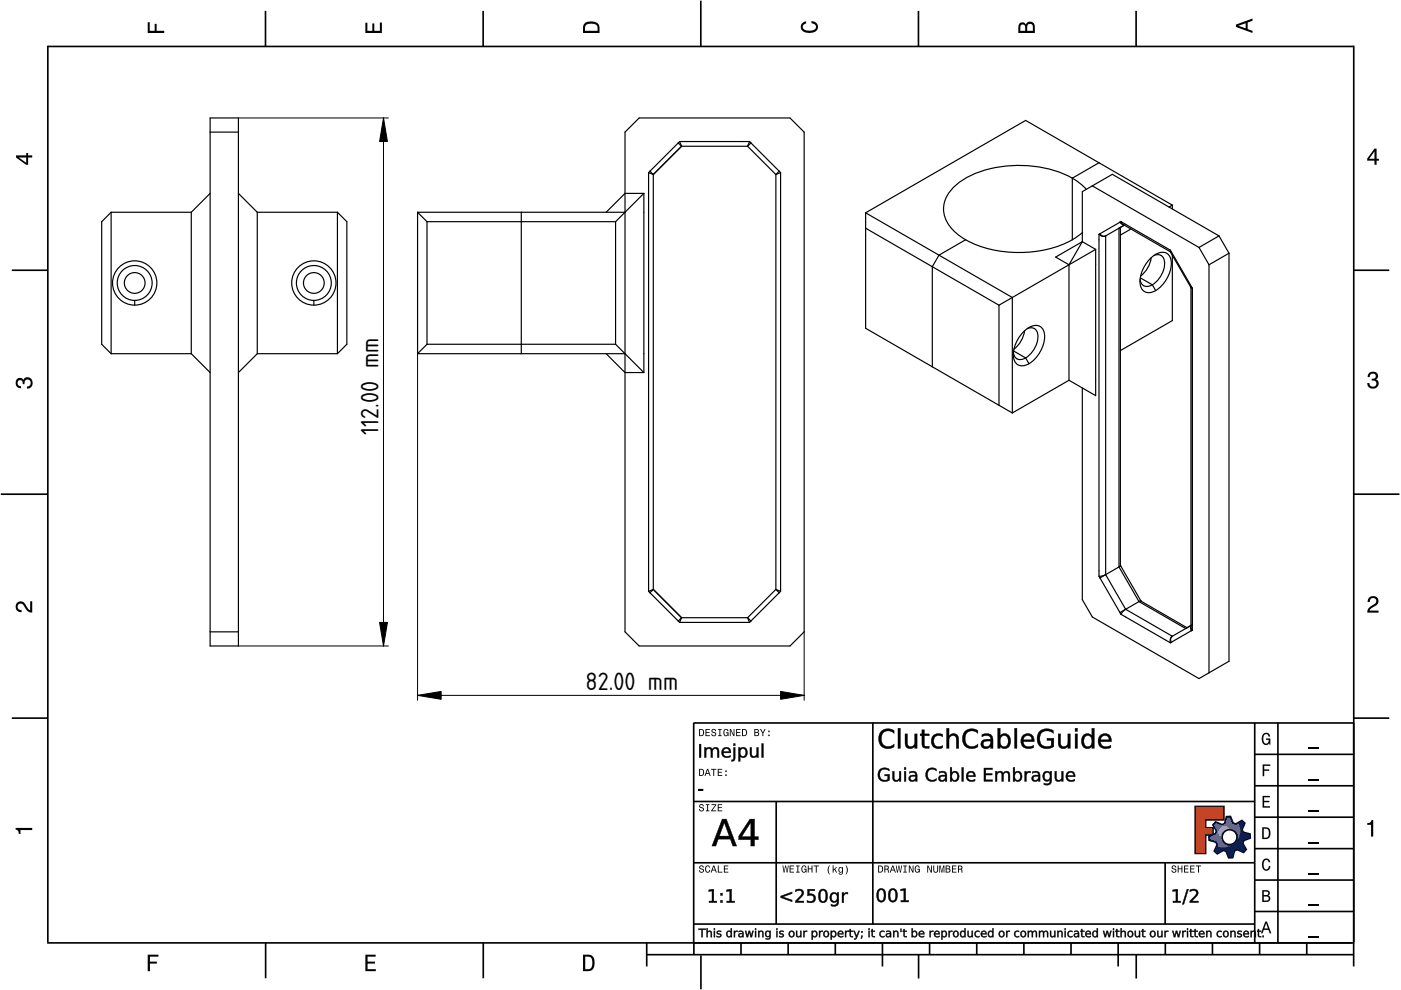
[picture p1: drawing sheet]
<svg xmlns="http://www.w3.org/2000/svg" width="297mm" height="210mm" viewBox="0 0 297 210" stroke-linecap="round" stroke-linejoin="round" font-family="sans-serif">
<defs><g id="words">
<g font-size="5">
<text x="80.2" y="92.2" transform="rotate(-90 80.2 92.2)">112.00 mm</text>
<text x="124.2" y="146.4">82.00 mm</text>
</g>
</g></defs>
<g fill="none" stroke="#000" stroke-width=".35">
<path d="M10.1 9.7v190.1M10.1 9.9h277M56.3 2.3v7.5M102.4 2.3v7.5M148.6 .1v9.8M194.7 2.3v7.5M240.9 2.3v7.5M287 9.7v195.2M2.5 57.3h7.5M287.1 57.3h7.4M.2 104.8h10M287 104.8h9.7"/>
<path d="M2.5 152.3h7.5M147 153.3h140.1M147.1 153.3v49.1M185.1 153.2v42.8M266 159.9h21M266 153.3v46.7M270.9 153.3v46.7M287.1 152.3h7.4M147 169.9h119M164.6 169.9v26M266 179.9h21M266 173.3h21"/>
<path d="M266 166.6h21M10 199.9h277.1M56.3 199.9v7.5M102.5 199.9v7.5M137.1 199.9v5M147 195.9h119M147 182.9h119M157.1 199.9v2.5M167.1 199.9v2.5M177.1 199.9v2.5M187.1 199.9v5M197.1 199.9v2.5"/>
<path d="M207.1 199.9v2.5M217.1 199.9v2.5M227.1 199.9v2.5M237.1 199.9v5M247 182.9v13M247.1 199.9v2.5M257.1 199.9v2.5M266 193.3h21M266 186.6h21M267.1 199.9v2.5M277.1 199.9v2.5M137.1 202.4h150"/>
<path d="M148.6 202.6v7.2M194.8 202.4v5.1M240.9 202.4v5.1"/>
</g>
<g fill="#000">
<path d="M31.3 4.7h.4v1.8h1.1v-1.4h.4v1.4h1.6v.5h-3.5z" fill-rule="evenodd"/>
<path d="M77.5 4.8h.4v1.7h1v-1.5h.5v1.5h1.1v-1.7h.5v2.2h-3.5z" fill-rule="evenodd"/>
<path d="M124.1 4.9a2.19 2.19 0 0 0-.5 2.1h3.5v-1.2a1.42 1.42 0 0 0-1.7-1.3zM124.3 5.2a2.14 2.14 0 0 1 2.3 .3l.1 1h-2.7l.1-1z" fill-rule="evenodd"/>
<path d="M170.1 4.9l.8-.4v.5a.7 .7 0 0 0-.7 .5 .7 .7 0 0 0 .3 .8 1.69 1.69 0 0 0 2.5-.6 .9 .9 0 0 0-.9-.8v-.5a1.24 1.24 0 0 1 1.3 1.1 1.24 1.24 0 0 1-1 1.4 2.22 2.22 0 0 1-2.5-.7l-.1-.5z" fill-rule="evenodd"/>
<path d="M216.1 5l-.2 .8v1.2h3.5v-1.3a.98 .98 0 0 0-.7-1.1 .98 .98 0 0 0-1.2 .6 .84 .84 0 0 0-1.4-.2zM216.4 5.3a.54 .54 0 0 1 .7-.1 .54 .54 0 0 1 .3 .6v.7h-1.1zM217.9 5.2a.62 .62 0 0 1 .7-.1 .62 .62 0 0 1 .4 .6v.8h-1.2z" fill-rule="evenodd"/>
<path d="M262.1 5.2v.5l3.5 1.3v-.5l-1.1-.3v-1.4l1.1-.4v-.5zM262.6 5.5l1.5-.6v1.1z" fill-rule="evenodd"/>
<path d="M3.4 32.9v.5l2.1 1.5h.5v-1.5h.8v-.5h-.8v-.5h-.4v.5zM4 33.4h1.6v1.1z" fill-rule="evenodd"/>
<path d="M291.4 31.5l-1.5 2.1v.5h1.5v.8h.5v-.8h.5v-.4h-.5v-2.2zM291.4 32.1v1.6h-1.1z" fill-rule="evenodd"/>
<path d="M3.6 80.4a.86 .86 0 0 1 1.4 .1 1.06 1.06 0 0 1 1.2-.5 1.06 1.06 0 0 1 .7 1.2 1.1 1.1 0 0 1-1.2 1.2v-.4a.71 .71 0 0 0 .8-1 .71 .71 0 0 0-1.3-.1v.6h-.4a.61 .61 0 0 0-.3-.8 .61 .61 0 0 0-.8 .2 .61 .61 0 0 0 .2 .8l.6 .2v.4a1.15 1.15 0 0 1-1.2-.6 1.15 1.15 0 0 1 .3-1.3z" fill-rule="evenodd"/>
<path d="M290.3 79.1a1.08 1.08 0 0 1 1.3-.2 1.08 1.08 0 0 1 .5 1.3l-.4 .2a1.06 1.06 0 0 1 .6 1.3 1.06 1.06 0 0 1-1.2 .7 1.1 1.1 0 0 1-1.2-1.2h.4a.71 .71 0 0 0 1 .8 .71 .71 0 0 0 .1-1.3h-.6v-.4a.61 .61 0 0 0 .8-.3 .61 .61 0 0 0-.2-.8 .61 .61 0 0 0-.8 .2l-.2 .5h-.4z" fill-rule="evenodd"/>
<path d="M3.6 127.8a1.22 1.22 0 0 1 2 .7l.4 .6 .4 .3v-1.9h.4v2.4a1.8 1.8 0 0 1-1.7-1.4 .71 .71 0 0 0-.9-.5 .71 .71 0 0 0-.5 .8 .71 .71 0 0 0 .9 .6v.4a1.18 1.18 0 0 1-1.2-.6 1.18 1.18 0 0 1 .2-1.4z" fill-rule="evenodd"/>
<path d="M290.3 126.7a1.18 1.18 0 0 1 1.9 .3 1.18 1.18 0 0 1-1 1.7l-.5 .3-.3 .5h1.9v.4h-2.4a1.8 1.8 0 0 1 1.4-1.7 .71 .71 0 0 0 .5-.9 .71 .71 0 0 0-.9-.5 .71 .71 0 0 0-.5 .8h-.4z" fill-rule="evenodd"/>
<path d="M148.2 154.6v1.5h.5a.77 .77 0 0 0 .6-.8 .77 .77 0 0 0-.6-.7zM148.4 154.8a.58 .58 0 0 1 .7 .5 .58 .58 0 0 1-.7 .6zM149.6 154.6v1.5h.9v-.2h-.7v-.5h.6v-.2h-.6v-.4h.7v-.2zM151 154.7a.53 .53 0 0 0 0 .6 .53 .53 0 0 0 .6 .2 .32 .32 0 0 1-.3 .5 .32 .32 0 0 1-.3-.4h-.2a.5 .5 0 0 0 .7 .5 .5 .5 0 0 0 .1-.8l-.4-.1a.28 .28 0 0 1-.1-.4 .28 .28 0 0 1 .4-.1 .28 .28 0 0 1 .1 .3h.2a.51 .51 0 0 0-.3-.4 .51 .51 0 0 0-.5 .1zM152.3 154.6v.2h.2v1.1h-.2v.2h.7v-.2h-.3v-1.1h.3v-.2zM153.5 154.7a.81 .81 0 0 0 .5 1.4l.3-.2 .2 .2v-.8h-.6v.1h.4l-.2 .5a.6 .6 0 0 1-.5-.6 .6 .6 0 0 1 .4-.6l.2 .3h.2l-.1-.3a.53 .53 0 0 0-.8 0zM154.7 154.6v1.5h.2v-1.3l.6 1.3h.2v-1.5h-.2v1.2l-.5-1.2zM156.1 154.6v1.5h.9v-.2h-.7v-.5h.6v-.2h-.6v-.4h.7v-.2zM157.3 154.6v1.5h.5a.77 .77 0 0 0 .6-.8 .77 .77 0 0 0-.6-.7zM157.5 154.8a.58 .58 0 0 1 .7 .5 .58 .58 0 0 1-.7 .6zM159.9 154.6v1.5h.6a.42 .42 0 0 0 .5-.3 .42 .42 0 0 0-.3-.5l.2-.2-.1-.4zM160.1 154.8h.3a.23 .23 0 0 1 .3 .2 .23 .23 0 0 1-.3 .2h-.3zM160.1 155.4h.4a.26 .26 0 0 1 .3 .2 .26 .26 0 0 1-.3 .3h-.4zM161.1 154.6l.5 .9v.6h.2v-.6l.5-.9h-.2l-.4 .7-.3-.7zM162.9 155.8v.3h.3v-.3zM162.9 154.9v.3h.3v-.3z" fill-rule="evenodd"/>
<path d="M267.8 155.7a.85 .85 0 0 1 .9-.3 .85 .85 0 0 1 .6 .8h-.3l-.1-.3a.49 .49 0 0 0-.4-.3 .49 .49 0 0 0-.5 .3 1.2 1.2 0 0 0 .4 1.8 .66 .66 0 0 0 .6-.8h-.6v-.3h.9v1.3h-.1l-.1-.3-.3 .3a.85 .85 0 0 1-1.2-.7v-1.1z" fill-rule="evenodd"/>
<path d="M3.3 175.5h3.5v.5h-2.5v.8h-.3a.77 .77 0 0 0-.7-.9z" fill-rule="evenodd"/>
<path d="M148.4 170.6a.53 .53 0 0 0 0 .6 .53 .53 0 0 0 .6 .2 .32 .32 0 0 1-.3 .5 .32 .32 0 0 1-.3-.4h-.2a.5 .5 0 0 0 .7 .6 .5 .5 0 0 0 .1-.9l-.4-.1a.28 .28 0 0 1-.1-.4 .28 .28 0 0 1 .4-.1 .28 .28 0 0 1 .1 .4h.2a.51 .51 0 0 0-.3-.5 .51 .51 0 0 0-.5 .1zM149.7 170.5v.2h.2v1.1h-.2v.2h.7v-.2h-.3v-1.1h.3v-.2zM150.8 170.5v.2h.8l-.8 1.3h1.1v-.2h-.9l.9-1.3zM152.2 170.5v1.5h.9v-.2h-.7v-.5h.6v-.2h-.6v-.4h.7v-.2z" fill-rule="evenodd"/>
<path d="M148.2 163v1.5h.5a.77 .77 0 0 0 .6-.7 .77 .77 0 0 0-.6-.8zM148.4 163.2a.57 .57 0 0 1 .7 .6 .57 .57 0 0 1-.7 .5zM149.9 163l-.5 1.5h.2l.1-.4h.6l.2 .4h.2l-.6-1.5zM150 163.2l.3 .7h-.5zM150.8 163v.2h.4v1.3h.2v-1.3h.5v-.2zM152.2 163v1.5h.9v-.2h-.7v-.5h.6v-.2h-.6v-.4h.7v-.2zM153.8 164.2v.3h.3v-.3zM153.8 163.4v.3h.3v-.3z" fill-rule="evenodd"/>
<path d="M253.4 171h6.1v2.8h-3.9v1.7h1.6v1.5h-1.6v4h-2.2z" fill-rule="evenodd"/>
<path d="M257.7 174.3l-.5 .6 .7 1.3-.2 .6-1.4 .5v.9l1.5 .4 .3 .5-.7 1.4 .7 .5 1.3-.7 .6 .2 .5 1.4 .9-.1 .3-1.4 .6-.3 1.4 .6 .5-.6-.7-1.3 .2-.6 1.4-.5-.1-.9-1.4-.4-.3-.5 .6-1.4-.6-.6-1.3 .8-.6-.2-.5-1.4h-.9l-.4 1.5-.5 .2zM259.1 177.5a1.6 1.6 0 0 1 3.2 0 1.6 1.6 0 0 1-3.2 0z" fill-rule="evenodd"/>
<path d="M267.7 168.7h1.5v.3h-1.2v.8h1.1v.3h-1.1v.8h1.3v.3h-1.6z" fill-rule="evenodd"/>
<path d="M267.7 162.1h1.6v.3h-1.3v.7h1.1v.3h-1.1v1.2h-.3z" fill-rule="evenodd"/>
<path d="M267.6 175.4v2.5h.8a1.37 1.37 0 0 0 .7-2.2 1.56 1.56 0 0 0-1.5-.3zM267.9 175.7a.98 .98 0 0 1 1.2 .7 .98 .98 0 0 1-.7 1.2h-.5z" fill-rule="evenodd"/>
<path d="M289.9 174.5a.77 .77 0 0 0 .9-.6h.4v3.5h-.5v-2.5h-.8z" fill-rule="evenodd"/>
<path d="M148.4 183.6a.53 .53 0 0 0 0 .6 .53 .53 0 0 0 .6 .2 .32 .32 0 0 1-.3 .5 .32 .32 0 0 1-.3-.4h-.2a.5 .5 0 0 0 .7 .6 .5 .5 0 0 0 .1-.9l-.4-.1a.28 .28 0 0 1-.1-.4 .28 .28 0 0 1 .4-.1 .28 .28 0 0 1 .1 .4h.2a.51 .51 0 0 0-.3-.5 .51 .51 0 0 0-.5 .1zM149.6 183.7l-.1 .2a.67 .67 0 0 0 .1 .9 .67 .67 0 0 0 .8 .1l.2-.4h-.2l-.2 .3a.6 .6 0 0 1-.5-.5 .6 .6 0 0 1 .4-.6l.3 .3h.2l-.2-.4a.5 .5 0 0 0-.8 .1zM151.2 183.5l-.5 1.5h.2l.1-.4h.6l.2 .4h.2l-.6-1.5zM151.3 183.7l.3 .7h-.5zM152.2 183.5v1.5h1v-.2h-.8v-1.3zM153.5 183.5v1.5h.9v-.2h-.7v-.5h.6v-.2h-.6v-.4h.7v-.2z" fill-rule="evenodd"/>
<path d="M165.9 183.5l.3 1.5h.1l.3-1.3 .2 1.3h.2l.2-1.5h-.1l-.2 1.3-.2-1.3h-.2l-.2 1.3-.2-1.3zM167.4 183.5v1.5h1v-.2h-.8v-.5h.7v-.2h-.7v-.4h.7v-.2zM168.8 183.5v.2h.3v1.1h-.3v.2h.7v-.2h-.2v-1.1h.2v-.2zM170.1 183.7a.82 .82 0 0 0 .5 1.3l.3-.2 .1 .2v-.8h-.5v.2h.3l-.2 .4a.6 .6 0 0 1-.5-.5 .6 .6 0 0 1 .5-.6l.2 .3h.2l-.2-.4a.53 .53 0 0 0-.7 .1zM171.3 183.5v1.5h.2v-.7h.6v.7h.2v-1.5h-.2v.6h-.6v-.6zM172.5 183.5v.2h.5v1.3h.2v-1.3h.4v-.2zM175.8 183.5a1.35 1.35 0 0 0 .2 1.9 1.84 1.84 0 0 1 0-1.9zM176.5 183.5v1.5h.2v-.4l.2-.2 .4 .6h.2l-.4-.7 .4-.5h-.2l-.6 .6v-.9zM177.9 184a.59 .59 0 0 0-.2 .7 .59 .59 0 0 0 .7 .3l.1-.2a.31 .31 0 0 1-.1 .5 .31 .31 0 0 1-.4-.2h-.2a.47 .47 0 0 0 .5 .4 .47 .47 0 0 0 .4-.5v-1.2h-.2v.2l-.3-.2zM178 184.1l.1-.1a.42 .42 0 0 1 .4 .4 .42 .42 0 0 1-.4 .5l-.1-.3zM179.3 183.5a1.85 1.85 0 0 1 0 1.9 1.22 1.22 0 0 0 0-1.9z" fill-rule="evenodd"/>
<path d="M186.2 183.5v1.5h.5a.77 .77 0 0 0 .6-.7 .77 .77 0 0 0-.6-.8zM186.4 183.7a.58 .58 0 0 1 .6 .6 .58 .58 0 0 1-.6 .5zM187.5 183.5v1.5h.2v-.6a.45 .45 0 0 1 .5 .1 .45 .45 0 0 1 .1 .5h.2l-.2-.7a.42 .42 0 0 0 .1-.5 .42 .42 0 0 0-.4-.3zM187.7 183.7h.2a.26 .26 0 0 1 .4 .3 .26 .26 0 0 1-.4 .2h-.2zM189.2 183.5l-.6 1.5h.2l.2-.4h.6l.1 .4h.2l-.5-1.5zM189.3 183.7l.2 .7h-.4zM189.9 183.5l.3 1.5h.2l.2-1.3 .2 1.3h.2l.3-1.5h-.2l-.2 1.3-.2-1.3h-.2l-.2 1.3-.2-1.3zM191.5 183.5v.2h.3v1.1h-.3v.2h.8v-.2h-.3v-1.1h.3v-.2zM192.7 183.5v1.5h.2v-1.2l.5 1.2h.3v-1.5h-.2v1.2l-.6-1.2zM194.1 183.7a.81 .81 0 0 0 .5 1.3l.3-.2 .1 .2v-.8h-.5v.2h.3l-.2 .4a.6 .6 0 0 1-.5-.5 .6 .6 0 0 1 .5-.6l.2 .3h.2l-.2-.4a.53 .53 0 0 0-.7 .1zM196.6 183.5v1.5h.2v-1.2l.6 1.2h.2v-1.5h-.2v1.2l-.6-1.2zM197.9 183.5v.9a.52 .52 0 0 0 .5 .6 .52 .52 0 0 0 .5-.6v-.9h-.2v.9a.33 .33 0 0 1-.3 .5 .33 .33 0 0 1-.3-.5v-.9zM199.2 183.5v1.5h.1v-1.4l.3 1.4h.2l.3-1.4v1.4h.1v-1.5h-.2l-.3 1.3-.3-1.3zM200.5 183.5v1.5h.6a.42 .42 0 0 0 .4-.3 .42 .42 0 0 0-.2-.5l.2-.2-.1-.4zM200.7 183.7h.3a.23 .23 0 0 1 .3 .2 .23 .23 0 0 1-.3 .2h-.3zM200.7 184.3h.3a.26 .26 0 0 1 .3 .3 .26 .26 0 0 1-.3 .2h-.3zM201.8 183.5v1.5h1v-.2h-.8v-.5h.7v-.2h-.7v-.4h.8v-.2zM203.1 183.5v1.5h.2v-.6a.45 .45 0 0 1 .5 .1 .45 .45 0 0 1 .1 .5h.2l-.2-.7a.42 .42 0 0 0 .1-.5 .42 .42 0 0 0-.4-.3zM203.3 183.7h.3a.26 .26 0 0 1 .3 .3 .26 .26 0 0 1-.4 .2h-.2z" fill-rule="evenodd"/>
<path d="M248.5 183.6a.53 .53 0 0 0 0 .6 .53 .53 0 0 0 .6 .2 .32 .32 0 0 1-.2 .5 .32 .32 0 0 1-.3-.4h-.2a.5 .5 0 0 0 .6 .6 .5 .5 0 0 0 .2-.9l-.4-.1a.28 .28 0 0 1-.1-.4 .28 .28 0 0 1 .3-.1 .28 .28 0 0 1 .2 .4h.2a.51 .51 0 0 0-.3-.5 .51 .51 0 0 0-.6 .1zM249.7 183.5v1.5h.2v-.7h.6v.7h.2v-1.5h-.2v.6h-.6v-.6zM251 183.5v1.5h1v-.2h-.8v-.5h.7v-.2h-.7v-.4h.8v-.2zM252.3 183.5v1.5h1v-.2h-.8v-.5h.7v-.2h-.7v-.4h.8v-.2zM253.5 183.5v.2h.5v1.3h.2v-1.3h.5v-.2z" fill-rule="evenodd"/>
<path d="M268.3 195.4l-1 2.5h.4l.2-.7h1l.3 .7h.3l-.9-2.5zM268.4 195.8l.4 1.1h-.7z" fill-rule="evenodd"/>
<path d="M267.6 188.7v2.5h1a.7 .7 0 0 0 .7-.5 .7 .7 0 0 0-.4-.8 .61 .61 0 0 0 .3-.8 .61 .61 0 0 0-.7-.4zM267.9 189h.6a.38 .38 0 0 1 .4 .4 .38 .38 0 0 1-.5 .4h-.5zM267.9 190.1h.6a.44 .44 0 0 1 .5 .4 .44 .44 0 0 1-.5 .4h-.6z" fill-rule="evenodd"/>
<path d="M267.8 182.3a.85 .85 0 0 1 .9-.3 .85 .85 0 0 1 .6 .8h-.3l-.1-.2a.47 .47 0 0 0-.4-.3 .47 .47 0 0 0-.4 .3 1.21 1.21 0 0 0 .4 1.7 .64 .64 0 0 0 .5-.7h.4a.89 .89 0 0 1-.8 1 .89 .89 0 0 1-1-.7v-1.1z" fill-rule="evenodd"/>
<path d="M31.3 202.4h2.3v.4h-1.8v1.1h1.5v.4h-1.5v1.6h-.5z" fill-rule="evenodd"/>
<path d="M77.5 202.4h2.1v.4h-1.7v1.1h1.6v.4h-1.6v1.2h1.8v.4h-2.2z" fill-rule="evenodd"/>
<path d="M123.6 202.4v3.5h1.2a1.42 1.42 0 0 0 1.3-1.7 1.38 1.38 0 0 0-1.3-1.8zM124.1 202.8l1 .1a1.89 1.89 0 0 1 0 2.5l-1 .1z" fill-rule="evenodd"/>
</g>
<path d="M277.3 158.6h2.2M277.3 178.6h2.2M277.3 172h2.2M277.3 165.3h2.2M277.3 198.6h2.2M277.3 192h2.2M277.3 185.3h2.2" fill="none" stroke="#000" stroke-width=".25"/>
<g fill="#000">
<path d="M148.1 167.3h1v.3h-1z"/>
<path d="M148.2 157.8h.4v2.8h-.4zM149.4 158.5h.3v.3a.72 .72 0 0 1 .7-.4 .72 .72 0 0 1 .6 .5 .75 .75 0 0 1 .9-.4 .75 .75 0 0 1 .5 .8v1.3h-.3v-1.3a.52 .52 0 0 0-.6-.6 .52 .52 0 0 0-.4 .7v1.2h-.4v-1.3a.52 .52 0 0 0-.5-.6 .52 .52 0 0 0-.5 .7v1.2h-.3zM153.3 158.7a.98 .98 0 0 1 1.2-.2 .98 .98 0 0 1 .4 1.1h-1.5a.9 .9 0 0 0 1.5 .6v.3a1.19 1.19 0 0 1-1.6-.2 1.19 1.19 0 0 1 0-1.6zM153.6 158.9l-.2 .5h1.2a.6 .6 0 0 0-.4-.6 .6 .6 0 0 0-.6 .1zM155.5 158.5h.4l-.1 2.4-.2 .4-.5 .1v-.3h.2l.2-.2zM155.5 157.7h.4v.4h-.4zM156.6 158.5h.3v.3a.87 .87 0 0 1 1.1-.3 .87 .87 0 0 1 .5 1 .87 .87 0 0 1-.5 1.1 .87 .87 0 0 1-1.1-.3v1.1h-.3zM157.2 158.8a.8 .8 0 0 0-.3 1 .8 .8 0 0 0 .9 .5 .8 .8 0 0 0 .3-1 .8 .8 0 0 0-.9-.5zM159 158.5h.4v1.3a.55 .55 0 0 0 .5 .6 .55 .55 0 0 0 .5-.7v-1.2h.4v2.1h-.4v-.3a.77 .77 0 0 1-.9 .3 .77 .77 0 0 1-.5-.8zM161.5 157.7h.3v2.9h-.3z"/>
<path d="M148.2 157.7h.5v2.9h-.5zM148.2 157.8v2.8h.4v-2.8zM149.3 158.4h.5l-.1 .4a.69 .69 0 0 1 .7-.4 .69 .69 0 0 1 .6 .5 .77 .77 0 0 1 1-.5 .77 .77 0 0 1 .5 .9v1.3h-.4v-1.3a.48 .48 0 0 0-.6-.5 .48 .48 0 0 0-.4 .6v1.2h-.4v-1.3a.48 .48 0 0 0-.5-.5 .48 .48 0 0 0-.4 .6v1.2h-.5zM149.4 158.5v2.1h.3v-1.2a.56 .56 0 0 1 .5-.7 .56 .56 0 0 1 .6 .6l-.1 1.3h.4l-.1-1.2a.56 .56 0 0 1 .5-.7 .56 .56 0 0 1 .6 .6v1.3h.3v-1.3a.72 .72 0 0 0-.5-.8 .72 .72 0 0 0-.9 .5 .7 .7 0 0 0-.7-.5 .7 .7 0 0 0-.6 .5v-.5zM153.2 158.7a1 1 0 0 1 1.3-.2 1 1 0 0 1 .4 1.2l-1.5-.1a.88 .88 0 0 0 .6 .7 .88 .88 0 0 0 .9-.2v.4a1.23 1.23 0 0 1-1.6-.1 1.23 1.23 0 0 1-.1-1.7zM153.3 158.8a1.15 1.15 0 0 0 0 1.5 1.15 1.15 0 0 0 1.5 .2l.1-.3a.91 .91 0 0 1-1 .2 .91 .91 0 0 1-.6-.8h1.6a.93 .93 0 0 0-.5-1 .93 .93 0 0 0-1.1 .2zM153.6 158.9l-.2 .5h1.2a.6 .6 0 0 0-.4-.6 .6 .6 0 0 0-.6 .1zM153.5 158.9a.62 .62 0 0 1 .8-.2 .62 .62 0 0 1 .3 .7h-1.3zM155.5 158.4h.4v2.2a.65 .65 0 0 1-.2 .7 .65 .65 0 0 1-.7 .1v-.3l.3-.1 .2-.1zM155.5 158.5v2.4l-.1 .2h-.3v.3l.5-.1 .2-.4 .1-2.4zM155.5 157.6h.4v.5h-.4zM155.5 157.7v.4h.4v-.4zM156.5 158.4h.5l-.1 .4a.8 .8 0 0 1 .8-.4 .8 .8 0 0 1 .7 .5 1.08 1.08 0 0 1 0 1.3 1.08 1.08 0 0 1-1.2 .4l-.3-.3 .1 1.2h-.5zM156.6 158.5v2.9h.3v-1.3a.82 .82 0 0 0 1 .5 .82 .82 0 0 0 .5-1.1 .82 .82 0 0 0-.5-1 .82 .82 0 0 0-1 .5v-.5zM157.2 158.9a.76 .76 0 0 0-.3 .9 .76 .76 0 0 0 .9 .4 .76 .76 0 0 0 .3-.9 .76 .76 0 0 0-.9-.4zM157.2 158.8a.84 .84 0 0 1 1 .5 .84 .84 0 0 1-.5 1.1 .88 .88 0 0 1-.9-.6 .88 .88 0 0 1 .4-1zM159 158.4h.4v1.4a.5 .5 0 0 0 .5 .5 .5 .5 0 0 0 .5-.6v-1.3h.4v2.2h-.4v-.3a.79 .79 0 0 1-.9 .4 .79 .79 0 0 1-.5-.9zM159 158.5l.1 1.3a.74 .74 0 0 0 .5 .8 .74 .74 0 0 0 .9-.5l-.1 .5h.4v-2.1h-.4l.1 1.2a.59 .59 0 0 1-.6 .7 .59 .59 0 0 1-.6-.6l.1-1.3zM161.5 157.6h.4v3h-.4zM161.5 157.7v2.9h.3v-2.9z"/>
<path d="M186.8 155.1a2.25 2.25 0 0 1 2.8-.2v.6a1.57 1.57 0 0 0-2-.4 1.57 1.57 0 0 0-.7 1.9 1.52 1.52 0 0 0 1.1 1.3 1.52 1.52 0 0 0 1.6-.5v.5a2.09 2.09 0 0 1-2.6 0 2.09 2.09 0 0 1-.6-2.5zM190.4 154.4h.5v4.3h-.5zM191.9 155.6h.5v1.8a.79 .79 0 0 0 .8 .9 .79 .79 0 0 0 .7-1v-1.7h.5v3.1h-.5v-.5a1.11 1.11 0 0 1-1.3 .5 1.11 1.11 0 0 1-.7-1.2zM195.5 154.7h.5v.9h1v.4h-1v2l.3 .2h.7v.5h-.5a.83 .83 0 0 1-1-1v-1.7h-.4v-.4h.4zM197.9 156a1.88 1.88 0 0 1 2-.3v.5a1.18 1.18 0 0 0-1.6 .1 1.18 1.18 0 0 0 0 1.6 1.18 1.18 0 0 0 1.6 .2v.4a1.64 1.64 0 0 1-2.2-.4 1.64 1.64 0 0 1 .2-2.1zM200.7 154.4h.5v1.7a1.11 1.11 0 0 1 1.3-.5 1.11 1.11 0 0 1 .8 1.2v1.9h-.5v-1.9a.79 .79 0 0 0-.9-.8 .79 .79 0 0 0-.7 .9v1.8h-.5zM204.6 155.1a2.25 2.25 0 0 1 2.7-.2v.6a1.57 1.57 0 0 0-1.9-.4 1.57 1.57 0 0 0-.7 1.9 1.52 1.52 0 0 0 1 1.3 1.52 1.52 0 0 0 1.6-.5v.5a2.09 2.09 0 0 1-2.6 0 2.09 2.09 0 0 1-.5-2.5zM208.6 157.4a.72 .72 0 0 0 .4 1 .72 .72 0 0 0 .9-.6l.1-.7-1.1 .1zM208.2 155.7h.2a1.45 1.45 0 0 1 2.1 1.2v1.8h-.5v-.5a1.05 1.05 0 0 1-1.7 .3 1.05 1.05 0 0 1 .4-1.7l1.3-.1a1.1 1.1 0 0 0-1.8-.5zM212.5 156.1a1.32 1.32 0 0 0 .4 2.2 1.25 1.25 0 0 0 .9-1.2 1.25 1.25 0 0 0-.9-1.1zM211.5 154.4h.6v1.7a1.25 1.25 0 0 1 1.5-.4 1.25 1.25 0 0 1 .7 1.4 1.25 1.25 0 0 1-.7 1.5 1.25 1.25 0 0 1-1.5-.4v.5h-.6zM215.1 154.4h.5v4.3h-.5zM216.8 156a1.41 1.41 0 0 1 1.8-.3 1.41 1.41 0 0 1 .7 1.6h-2.3a1.26 1.26 0 0 0 2 .8l.2-.1v.5a1.73 1.73 0 0 1-2.2-.1 1.73 1.73 0 0 1-.3-2.2zM217.3 156.2l-.3 .7h1.8a.87 .87 0 0 0-.5-.9 .87 .87 0 0 0-1 .2zM220.4 155.1a2.52 2.52 0 0 1 2.9-.2v.6a1.68 1.68 0 0 0-2.2-.3 1.68 1.68 0 0 0-.5 2.1 1.62 1.62 0 0 0 2.3 .8v-1.1h-.9v-.5h1.4v1.8a2.2 2.2 0 0 1-3-.2 2.2 2.2 0 0 1 0-3zM224.4 155.6h.5v1.8a.79 .79 0 0 0 .8 .9 .79 .79 0 0 0 .7-1v-1.7h.5v3.1h-.5v-.5a1.11 1.11 0 0 1-1.3 .5 1.11 1.11 0 0 1-.7-1.2zM227.9 155.6h.5v3.1h-.5zM227.9 154.4h.5v.7h-.5zM229.8 155.8a1.15 1.15 0 0 1 1.7 .3v-1.7h.5v4.3h-.5v-.5a1.25 1.25 0 0 1-1.6 .4 1.25 1.25 0 0 1-.6-1.5l.1-.6zM230.2 156.1a1.32 1.32 0 0 0 .4 2.2 1.24 1.24 0 0 0 .9-1.2 1.24 1.24 0 0 0-.9-1.1zM233.2 156a1.41 1.41 0 0 1 1.7-.3 1.41 1.41 0 0 1 .7 1.6h-2.3a1.26 1.26 0 0 0 2 .8l.2-.1v.5a1.73 1.73 0 0 1-2.1-.1 1.73 1.73 0 0 1-.4-2.2zM233.6 156.2l-.2 .7h1.7a.87 .87 0 0 0-.5-.9 .87 .87 0 0 0-1 .2z"/>
<path d="M186.8 155.1a2.23 2.23 0 0 1 2.8-.2v.7a1.57 1.57 0 0 0-2.1-.3 1.57 1.57 0 0 0-.5 2 1.54 1.54 0 0 0 2.6 .4v.6a2.13 2.13 0 0 1-2.6 0 2.13 2.13 0 0 1-.6-2.6zM186.8 155.1a2.11 2.11 0 0 0-.4 2.4 2.11 2.11 0 0 0 2.1 1.2l1.1-.4v-.5a1.58 1.58 0 0 1-2 .3 1.58 1.58 0 0 1-.8-1.9 1.55 1.55 0 0 1 1.2-1.2 1.55 1.55 0 0 1 1.6 .5l-.1-.6a2.21 2.21 0 0 0-2.7 .2zM190.3 154.4h.6v4.3h-.6zM190.4 154.4v4.3h.5v-4.3zM191.8 155.6h.6v1.8a.74 .74 0 0 0 .8 .9 .74 .74 0 0 0 .7-1v-1.7h.6v3.1h-.6v-.5a1.13 1.13 0 0 1-1.3 .5 1.13 1.13 0 0 1-.8-1.2zM191.9 155.6v1.9a1.08 1.08 0 0 0 .8 1.1 1.08 1.08 0 0 0 1.3-.6l-.1 .7h.5v-3.1h-.5l.1 1.7a.83 .83 0 0 1-.8 1.1 .83 .83 0 0 1-.9-1l.1-1.8zM195.4 154.7h.6v.9h1v.4h-1l.1 2 .1 .2h.8v.5a1.15 1.15 0 0 1-1.6-1l.1-1.7h-.4v-.4h.4zM195.5 154.7v1l-.4-.1v.4h.4v2a.73 .73 0 0 0 1 .6l.5 .1v-.5l-.7 .1-.3-.2-.1-2.1h1.1v-.4l-1.1 .1 .1-1zM197.8 155.9a1.82 1.82 0 0 1 2.1-.2v.6a1.14 1.14 0 0 0-1.6 0 1.14 1.14 0 0 0 0 1.6 1.14 1.14 0 0 0 1.6 .1v.5a1.68 1.68 0 0 1-2.2-.3 1.68 1.68 0 0 1 .1-2.3zM197.9 156a1.6 1.6 0 0 0-.2 2.1 1.6 1.6 0 0 0 2.1 .4l.1-.4a1.22 1.22 0 0 1-1.7-.1 1.22 1.22 0 0 1 0-1.7 1.22 1.22 0 0 1 1.7-.1l-.1-.4a1.83 1.83 0 0 0-1.9 .2zM200.7 154.4h.6l-.1 1.7a1.12 1.12 0 0 1 1.4-.5 1.12 1.12 0 0 1 .7 1.2v1.9h-.6v-1.9a.74 .74 0 0 0-.8-.8 .74 .74 0 0 0-.6 .9v1.8h-.6zM200.7 154.4v4.3h.5v-1.8a.83 .83 0 0 1 .7-1 .83 .83 0 0 1 .9 .9v1.9h.5l-.1-1.9a1.07 1.07 0 0 0-.8-1.2 1.07 1.07 0 0 0-1.2 .6v-1.8zM204.5 155.1a2.23 2.23 0 0 1 2.9-.2v.7a1.57 1.57 0 0 0-2.1-.3 1.57 1.57 0 0 0-.5 2 1.54 1.54 0 0 0 2.6 .4v.6a2.13 2.13 0 0 1-2.7 0 2.13 2.13 0 0 1-.6-2.6zM204.6 155.1a2.11 2.11 0 0 0-.4 2.4 2.11 2.11 0 0 0 2.1 1.2l1-.4v-.5a1.58 1.58 0 0 1-2 .3 1.58 1.58 0 0 1-.7-1.9 1.55 1.55 0 0 1 1.1-1.2 1.55 1.55 0 0 1 1.6 .5v-.6a2.21 2.21 0 0 0-2.7 .2zM208.6 157.4a.68 .68 0 0 0 .4 .9 .68 .68 0 0 0 .9-.5l.1-.7-1.1 .1zM208.5 157.3l.4-.2h1.1a.91 .91 0 0 1-.4 1.1 .91 .91 0 0 1-1.2-.3zM208.1 155.7l.3-.1a1.49 1.49 0 0 1 2.2 1.3v1.8h-.6v-.5a1.11 1.11 0 0 1-1.4 .6 1.11 1.11 0 0 1-.6-1.4 1.11 1.11 0 0 1 1.3-.7h.7a1.12 1.12 0 0 0-1.9-.4zM208.2 155.7v.5l.1-.1a1.09 1.09 0 0 1 1.8 .7 1.72 1.72 0 0 0-2.1 .7 1.07 1.07 0 0 0 .8 1.2 1.07 1.07 0 0 0 1.3-.7l-.1 .7h.5v-1.8a1.45 1.45 0 0 0-2.3-1.1zM212.5 156.1a1.27 1.27 0 0 0 .4 2.2 1.2 1.2 0 0 0 .8-1.2 1.2 1.2 0 0 0-.8-1.1zM212.4 156.1a.94 .94 0 0 1 1.1 0 .94 .94 0 0 1 .3 1 .94 .94 0 0 1-.9 1.3 .94 .94 0 0 1-.9-1.3l.1-.6zM211.5 154.4h.6v1.7a1.17 1.17 0 0 1 1.2-.6 1.17 1.17 0 0 1 .9 1 1.59 1.59 0 0 1-1.4 2.3l-.5-.3-.2-.3v.5h-.6zM211.5 154.4v4.3h.6l-.1-.7a1.2 1.2 0 0 0 1.5 .6 1.2 1.2 0 0 0 .7-1.5 1.21 1.21 0 0 0-.7-1.4 1.21 1.21 0 0 0-1.5 .5l.1-1.8zM215.1 154.4h.6v4.3h-.6zM215.1 154.4v4.3h.5v-4.3zM216.8 155.9a1.43 1.43 0 0 1 1.8-.3 1.43 1.43 0 0 1 .7 1.7l-2.3-.1a1.21 1.21 0 0 0 2 .9l.2-.1v.5a1.77 1.77 0 0 1-2.3-.2 1.77 1.77 0 0 1-.1-2.4zM216.9 156a1.65 1.65 0 0 0-.1 2.2 1.65 1.65 0 0 0 2.2 .3h.2v-.4a1.64 1.64 0 0 1-2.1-.2l-.2-.7 2.3 .1a1.37 1.37 0 0 0-.7-1.6 1.37 1.37 0 0 0-1.6 .3zM217.3 156.2l-.3 .7h1.7a.83 .83 0 0 0-.5-.9 .83 .83 0 0 0-.9 .2zM217.2 156.2a.89 .89 0 0 1 1.1-.2 .89 .89 0 0 1 .5 .9h-1.9zM220.4 155a2.49 2.49 0 0 1 3-.1v.7a1.72 1.72 0 0 0-2.8 .3 1.57 1.57 0 0 0 1.5 2.3l.8-.1v-1.1h-1v-.5h1.6v1.8a2.37 2.37 0 0 1-3.5-.8l-.2-.9a2.2 2.2 0 0 1 .6-1.6zM220.4 155.1a2.11 2.11 0 0 0-.2 2.7 2.11 2.11 0 0 0 2.5 .8l.7-.3v-1.8h-1.4v.5l.9-.1v1.2a1.68 1.68 0 0 1-2-.2 1.68 1.68 0 0 1-.4-2 1.71 1.71 0 0 1 2.8-.4v-.6a2.47 2.47 0 0 0-2.9 .2zM224.3 155.6h.6v1.8a.74 .74 0 0 0 .8 .9 .74 .74 0 0 0 .7-1v-1.7h.6v3.1h-.6v-.5a1.13 1.13 0 0 1-1.4 .5 1.13 1.13 0 0 1-.7-1.2zM224.4 155.6v1.9a1.08 1.08 0 0 0 .8 1.1 1.08 1.08 0 0 0 1.3-.6l-.1 .7h.5v-3.1h-.5l.1 1.7a.83 .83 0 0 1-.8 1.1 .83 .83 0 0 1-.9-1l.1-1.8zM227.9 155.6h.6v3.1h-.6zM227.9 155.6v3.1h.5v-3.1zM227.9 154.4h.6v.7h-.6zM227.9 154.4v.7h.5v-.7zM229.8 155.7a1.1 1.1 0 0 1 1.7 .4v-1.7h.5v4.3h-.5v-.5a1.17 1.17 0 0 1-1.2 .6 1.17 1.17 0 0 1-1-1v-1.3zM229.8 155.8a1.77 1.77 0 0 0 .5 2.9 1.07 1.07 0 0 0 1.2-.7v.7h.5v-4.3h-.5v1.8a1.1 1.1 0 0 0-1.7-.4zM230.2 156.1a1.27 1.27 0 0 0 .4 2.2 1.2 1.2 0 0 0 .9-1.2 1.2 1.2 0 0 0-.9-1.1zM230.2 156.1a.94 .94 0 0 1 1 0 .94 .94 0 0 1 .3 1 .94 .94 0 0 1-.9 1.3 .94 .94 0 0 1-.9-1.3l.2-.6zM233.2 155.9a1.43 1.43 0 0 1 1.8-.3 1.43 1.43 0 0 1 .6 1.7l-2.2-.1a1.21 1.21 0 0 0 1.9 .9l.3-.1v.5a1.77 1.77 0 0 1-2.4-.2 1.77 1.77 0 0 1 0-2.4zM233.3 156a1.65 1.65 0 0 0-.1 2.2 1.65 1.65 0 0 0 2.1 .3h.2v-.4a1.64 1.64 0 0 1-2-.2l-.2-.7 2.3 .1a1.37 1.37 0 0 0-.7-1.6 1.37 1.37 0 0 0-1.6 .3zM233.7 156.2l-.3 .7h1.7a.83 .83 0 0 0-.5-.9 .83 .83 0 0 0-.9 .2zM233.6 156.2a.89 .89 0 0 1 1.1-.2 .89 .89 0 0 1 .4 .9h-1.8z"/>
<path d="M148 167.3h1.1v.4h-1.1zM148.1 167.3v.3h1v-.3z"/>
<path d="M153.6 174.4l-1.1 2.9h2.1zM153.1 173.7h.9l2.2 5.7h-.8l-.5-1.5h-2.6l-.5 1.5h-.9zM159.2 174.3l-2 3.1h2zM159 173.7h1v3.7h.8v.6h-.8v1.4h-.8v-1.4h-2.6v-.7z"/>
<path d="M153.5 174.4l-1 2.9h2.1zM153.6 174.3l1.1 3h-2.3zM153.1 173.6h.9l2.2 5.8h-.9l-.4-1.5h-2.6l-.5 1.5h-.9zM153.1 173.7l-2.2 5.7h.9l.4-1.5h2.7l.5 1.5h.8l-2.2-5.7zM159.2 174.3l-1.9 3.1h1.9zM159.2 174.2v3.2h-2zM159 173.6h1v3.8l.8-.1v.8l-.8-.1v1.4h-.8v-1.4l-2.6 .1v-.8zM159 173.7l-2.4 3.6v.7h2.6v1.4h.8l-.1-1.4h.9v-.6h-.9l.1-3.7z"/>
<path d="M186.5 163.1a1.72 1.72 0 0 1 2.1 0v.5a1.13 1.13 0 0 0-1.6-.3 1.13 1.13 0 0 0-.3 1.6 1.13 1.13 0 0 0 1.5 .4v-.8h-.7v-.4h1.1v1.3a1.56 1.56 0 0 1-2.1-.1 1.56 1.56 0 0 1 0-2.2zM186.5 163.2a1.48 1.48 0 0 0 0 2.1 1.48 1.48 0 0 0 2.1 .1v-1.2h-1v.3h.7v.8a1.17 1.17 0 0 1-1.6-.4 1.17 1.17 0 0 1 .2-1.6 1.17 1.17 0 0 1 1.6 .2v-.4a1.7 1.7 0 0 0-2 .1zM189.2 163.5h.4v1.3a.5 .5 0 0 0 .6 .6 .5 .5 0 0 0 .4-.7v-1.2h.5v2.2h-.5l.1-.4a.79 .79 0 0 1-1 .4 .79 .79 0 0 1-.5-.9zM189.2 163.5l.1 1.3a.74 .74 0 0 0 .5 .9 .74 .74 0 0 0 .9-.5v.5h.3v-2.2h-.3v1.2a.59 .59 0 0 1-.5 .8 .59 .59 0 0 1-.7-.7l.1-1.3zM191.7 163.5h.4v2.2h-.4zM191.7 163.5v2.2h.4v-2.2zM191.7 162.7h.4v.5h-.4zM191.7 162.7v.5h.4v-.5zM193.2 164.7a.44 .44 0 0 0 .2 .7 .44 .44 0 0 0 .6-.3l.1-.5zM193.1 164.7l1-.1a.61 .61 0 0 1-.3 .8 .61 .61 0 0 1-.8-.4zM192.8 163.6a1.18 1.18 0 0 1 1.7 .6v1.5h-.4v-.4a.77 .77 0 0 1-1 .4 .77 .77 0 0 1-.4-.9 .77 .77 0 0 1 .9-.5h.5a.79 .79 0 0 0-1.3-.3zM192.8 163.6v.4a.7 .7 0 0 1 .8-.3 .7 .7 0 0 1 .5 .7h-.5a.71 .71 0 0 0-.9 .4 .71 .71 0 0 0 .5 .9 .71 .71 0 0 0 .9-.4l.1-.1-.1 .5h.4l-.1-1.2a.98 .98 0 0 0-.5-.9 .98 .98 0 0 0-1.1 .1zM196.6 163.2a1.54 1.54 0 0 1 2-.1v.5a1.09 1.09 0 0 0-1.5-.2 1.09 1.09 0 0 0-.3 1.5 1.09 1.09 0 0 0 1.8 0v.5a1.52 1.52 0 0 1-2.1-.1 1.52 1.52 0 0 1 .1-2.1zM196.7 163.2a1.44 1.44 0 0 0-.2 2 1.44 1.44 0 0 0 2 .2v-.4a1.12 1.12 0 0 1-1.4 .3 1.12 1.12 0 0 1-.5-1.4 1.08 1.08 0 0 1 .8-.8 1.08 1.08 0 0 1 1.1 .4v-.4a1.51 1.51 0 0 0-1.8 .1zM199.5 164.7a.44 .44 0 0 0 .2 .7 .44 .44 0 0 0 .6-.3l.1-.5zM199.4 164.7l1-.1a.61 .61 0 0 1-.3 .8 .61 .61 0 0 1-.8-.4zM199.1 163.6a1.18 1.18 0 0 1 1.7 .6v1.5h-.4v-.4a.77 .77 0 0 1-1 .4 .77 .77 0 0 1-.4-.9 .77 .77 0 0 1 .9-.5h.5a.79 .79 0 0 0-1.3-.3zM199.1 163.6v.4a.7 .7 0 0 1 .8-.3 .7 .7 0 0 1 .5 .7h-.5a.71 .71 0 0 0-.9 .4 .71 .71 0 0 0 .5 .9 .71 .71 0 0 0 .9-.4l.1-.1-.1 .5h.4l-.1-1.2a.98 .98 0 0 0-.5-.9 .98 .98 0 0 0-1.1 .1zM202.1 163.9a.76 .76 0 0 0-.3 1 .76 .76 0 0 0 .9 .4 .76 .76 0 0 0 .3-.9 .76 .76 0 0 0-.9-.5zM202.1 163.9a.84 .84 0 0 1 1 .5 .84 .84 0 0 1-.5 1 .88 .88 0 0 1-.9-.6 .88 .88 0 0 1 .4-.9zM201.4 162.7h.5l-.1 1.2a.8 .8 0 0 1 .8-.5 .8 .8 0 0 1 .7 .6 1.08 1.08 0 0 1 0 1.3 1.08 1.08 0 0 1-1.2 .4l-.3-.4 .1 .4h-.5zM201.5 162.7v3h.3v-.5a.82 .82 0 0 0 1 .4 .82 .82 0 0 0 .5-1 .82 .82 0 0 0-.5-1 .82 .82 0 0 0-1 .4v-1.3zM203.9 162.7h.4v3h-.4zM203.9 162.7v3h.4v-3zM205.1 163.8a1 1 0 0 1 1.2-.3 1 1 0 0 1 .5 1.2h-1.5a.88 .88 0 0 0 .6 .7 .88 .88 0 0 0 .9-.2v.4a1.23 1.23 0 0 1-1.7-.2 1.23 1.23 0 0 1 0-1.6zM205.2 163.8a1.15 1.15 0 0 0 0 1.6 1.15 1.15 0 0 0 1.5 .1v-.3a.91 .91 0 0 1-.9 .3 .91 .91 0 0 1-.6-.9l1.6 .1a.93 .93 0 0 0-.5-1.1 .93 .93 0 0 0-1.1 .2zM205.5 164l-.3 .4h1.3a.6 .6 0 0 0-.4-.5 .6 .6 0 0 0-.6 .1zM205.4 163.9a.62 .62 0 0 1 .7-.1 .62 .62 0 0 1 .4 .7h-1.3zM208.6 162.8h1.8v.4h-1.4v.8h1.4v.4l-1.4-.1v1h1.5v.4h-1.9zM208.6 162.8v2.9h1.8v-.4l-1.4 .1v-1.1h1.3v-.3h-1.3v-.9l1.4 .1v-.4zM211 163.5h.4v.4a.69 .69 0 0 1 .7-.5 .69 .69 0 0 1 .6 .6 .77 .77 0 0 1 .9-.5 .77 .77 0 0 1 .6 .9v1.3h-.5v-1.3a.48 .48 0 0 0-.5-.6 .48 .48 0 0 0-.4 .7v1.2h-.4v-1.3a.48 .48 0 0 0-.5-.6 .48 .48 0 0 0-.5 .7v1.2h-.4zM211 163.5v2.2h.4l-.1-1.2a.56 .56 0 0 1 .6-.7 .56 .56 0 0 1 .5 .6v1.3h.4l-.1-1.2a.56 .56 0 0 1 .5-.7 .56 .56 0 0 1 .6 .6v1.3h.3v-1.3a.72 .72 0 0 0-.6-.8 .72 .72 0 0 0-.8 .5 .7 .7 0 0 0-.7-.6 .7 .7 0 0 0-.7 .5l.1-.5zM215.5 163.9a.76 .76 0 0 0-.3 1 .76 .76 0 0 0 .8 .4 .76 .76 0 0 0 .3-.9 .76 .76 0 0 0-.8-.5zM215.4 163.9a.84 .84 0 0 1 1 .5 .84 .84 0 0 1-.5 1 .88 .88 0 0 1-.8-.6 .88 .88 0 0 1 .3-.9zM214.8 162.7h.4v1.2a.8 .8 0 0 1 .7-.5 .8 .8 0 0 1 .7 .6 1.08 1.08 0 0 1 0 1.3 1.08 1.08 0 0 1-1.2 .4l-.2-.4v.4h-.4zM214.8 162.7v3h.4l-.1-.5a.82 .82 0 0 0 1 .4 .82 .82 0 0 0 .5-1 .82 .82 0 0 0-.5-1 .82 .82 0 0 0-1 .4l.1-1.3zM217.2 163.5h.5v.4l.2-.3 .6-.1v.4a.57 .57 0 0 0-.6 .1 .57 .57 0 0 0-.2 .5v1.2h-.5zM217.3 163.5v2.2h.3v-1.2a.62 .62 0 0 1 .2-.6 .62 .62 0 0 1 .7 0l-.1-.3a.78 .78 0 0 0-.8 .4v-.5zM219.3 164.7a.44 .44 0 0 0 .1 .7 .44 .44 0 0 0 .6-.3l.2-.5zM219.1 164.7l1.1-.1a.61 .61 0 0 1-.4 .8 .61 .61 0 0 1-.8-.4zM218.8 163.6a1.18 1.18 0 0 1 1.7 .6l.1 1.5h-.5l.1-.4a.77 .77 0 0 1-1 .4 .77 .77 0 0 1-.5-.9 .77 .77 0 0 1 1-.5h.5a.79 .79 0 0 0-1.4-.3zM218.9 163.6v.4a.7 .7 0 0 1 .8-.3 .7 .7 0 0 1 .5 .7h-.5a.71 .71 0 0 0-.9 .4 .71 .71 0 0 0 .4 .9 .71 .71 0 0 0 .9-.4l.1-.1v.5h.3v-1.2a.98 .98 0 0 0-.6-.9 .98 .98 0 0 0-1 .1zM221.6 164a.72 .72 0 0 0-.1 .9 .72 .72 0 0 0 .8 .3 .7 .7 0 0 0 .3-.9 .7 .7 0 0 0-1-.3zM221.6 164a.79 .79 0 0 1 1.1 .4 .79 .79 0 0 1-.7 1 .88 .88 0 0 1-.4-1.4zM221.3 163.8a.79 .79 0 0 1 1.3 .1v-.4h.4v1.9a1.14 1.14 0 0 1-1.7 1v-.5a.75 .75 0 0 0 .9 .2 .75 .75 0 0 0 .4-.8 .83 .83 0 0 1-.9 .4 .83 .83 0 0 1-.6-.8v-.6zM221.4 163.8a1.02 1.02 0 0 0-.2 1.3 1.02 1.02 0 0 0 1.1 .4l.4-.4a.82 .82 0 0 1-.3 1 .82 .82 0 0 1-1.1-.1v.3a1.03 1.03 0 0 0 1.6-.9l.1-1.9h-.4l.1 .5a.77 .77 0 0 0-1.3-.2zM223.6 163.5h.4v1.3a.5 .5 0 0 0 .6 .6 .5 .5 0 0 0 .4-.7v-1.2h.5v2.2h-.5l.1-.4a.79 .79 0 0 1-1 .4 .79 .79 0 0 1-.5-.9zM223.6 163.5l.1 1.3a.74 .74 0 0 0 .5 .9 .74 .74 0 0 0 .9-.5v.5h.3v-2.2h-.3v1.2a.59 .59 0 0 1-.5 .8 .59 .59 0 0 1-.6-.7v-1.3zM226.2 163.8a1 1 0 0 1 1.3-.3 1 1 0 0 1 .4 1.2h-1.5a.88 .88 0 0 0 .6 .7 .88 .88 0 0 0 .9-.2v.4a1.23 1.23 0 0 1-1.6-.2 1.23 1.23 0 0 1-.1-1.6zM226.3 163.8a1.15 1.15 0 0 0 0 1.6 1.15 1.15 0 0 0 1.5 .1l.1-.3a.91 .91 0 0 1-1 .3 .91 .91 0 0 1-.6-.9l1.6 .1a.93 .93 0 0 0-.5-1.1 .93 .93 0 0 0-1.1 .2zM226.6 164l-.2 .4h1.2a.6 .6 0 0 0-.4-.5 .6 .6 0 0 0-.6 .1zM226.5 163.9a.62 .62 0 0 1 .8-.1 .62 .62 0 0 1 .3 .7h-1.3z"/>
<path d="M186.5 163.2a1.74 1.74 0 0 1 2-.1v.4a1.16 1.16 0 0 0-1.5-.2 1.16 1.16 0 0 0-.3 1.6 1.16 1.16 0 0 0 1.5 .4v-.8h-.6v-.3h1v1.2a1.53 1.53 0 0 1-2.1-.1 1.53 1.53 0 0 1 0-2.1zM189.2 163.5h.4v1.3a.55 .55 0 0 0 .6 .6 .55 .55 0 0 0 .5-.7v-1.2h.3v2.2h-.3v-.4a.77 .77 0 0 1-1 .4 .77 .77 0 0 1-.5-.9zM191.7 163.5h.4v2.2h-.4zM191.7 162.7h.4v.5h-.4zM193.2 164.7a.48 .48 0 0 0 .2 .7 .48 .48 0 0 0 .6-.3l.1-.5zM192.8 163.6a1.02 1.02 0 0 1 1.7 .9v1.2h-.4v-.4a.75 .75 0 0 1-.9 .4 .75 .75 0 0 1-.5-.9 .75 .75 0 0 1 .9-.5h.5a.76 .76 0 0 0-1.3-.3zM196.6 163.2a1.56 1.56 0 0 1 1.9-.1v.4a1.1 1.1 0 0 0-1.5 0 1.1 1.1 0 0 0 0 1.5 1.1 1.1 0 0 0 1.5 0v.4a1.48 1.48 0 0 1-2-.2 1.48 1.48 0 0 1 .1-2zM199.5 164.7a.48 .48 0 0 0 .2 .7 .48 .48 0 0 0 .6-.3l.1-.5zM199.1 163.6a1.02 1.02 0 0 1 1.7 .9v1.2h-.4v-.4a.75 .75 0 0 1-.9 .4 .75 .75 0 0 1-.5-.9 .75 .75 0 0 1 .9-.5h.5a.76 .76 0 0 0-1.3-.3zM202.1 163.9a.8 .8 0 0 0-.3 1 .8 .8 0 0 0 .9 .4 .8 .8 0 0 0 .3-1 .8 .8 0 0 0-.9-.4zM201.5 162.7h.3v1.2a.87 .87 0 0 1 1.1-.3 .87 .87 0 0 1 .4 1 .87 .87 0 0 1-.4 1 .87 .87 0 0 1-1.1-.3v.4h-.3zM203.9 162.7h.4v3h-.4zM205.1 163.8a.98 .98 0 0 1 1.2-.2 .98 .98 0 0 1 .5 1.1h-1.6a.9 .9 0 0 0 1.5 .5v.4a1.19 1.19 0 0 1-1.6-.2 1.19 1.19 0 0 1 0-1.6zM205.4 164l-.2 .4h1.3a.6 .6 0 0 0-.4-.6 .6 .6 0 0 0-.7 .2zM208.6 162.8h1.8v.4h-1.4v.8h1.3v.3h-1.3v1h1.4v.4h-1.8zM211 163.5h.4v.4a.72 .72 0 0 1 .7-.4 .72 .72 0 0 1 .6 .5 .75 .75 0 0 1 .9-.5 .75 .75 0 0 1 .5 .9v1.3h-.3v-1.3a.52 .52 0 0 0-.6-.6 .52 .52 0 0 0-.4 .7v1.2h-.4v-1.3a.52 .52 0 0 0-.5-.6 .52 .52 0 0 0-.5 .7v1.2h-.4zM215.4 163.9a.8 .8 0 0 0-.3 1 .8 .8 0 0 0 1 .4 .8 .8 0 0 0 .3-1 .8 .8 0 0 0-1-.4zM214.8 162.7h.4v1.2a.87 .87 0 0 1 1-.3 .87 .87 0 0 1 .5 1 .87 .87 0 0 1-.5 1 .87 .87 0 0 1-1-.3v.4h-.4zM217.3 163.5h.3v.4l.4-.4h.5v.4a.62 .62 0 0 0-.7 0 .62 .62 0 0 0-.2 .6v1.2h-.3zM219.2 164.7a.48 .48 0 0 0 .2 .7 .48 .48 0 0 0 .7-.3l.1-.5zM218.9 163.6a1.02 1.02 0 0 1 1.6 .9v1.2h-.3v-.4a.75 .75 0 0 1-1 .4 .75 .75 0 0 1-.4-.9 .75 .75 0 0 1 .9-.5h.5a.76 .76 0 0 0-1.3-.3zM221.6 164a.76 .76 0 0 0-.1 .9 .76 .76 0 0 0 .8 .4 .75 .75 0 0 0 .3-1 .75 .75 0 0 0-1-.3zM221.3 163.8l.6-.3 .4 .1 .3 .3v-.4h.4v1.9a1.07 1.07 0 0 1-1.7 1v-.4a.78 .78 0 0 0 .9 .1 .78 .78 0 0 0 .4-.8 .86 .86 0 0 1-1 .3 .86 .86 0 0 1-.5-1zM223.6 163.5h.4v1.3a.55 .55 0 0 0 .6 .6 .55 .55 0 0 0 .5-.7v-1.2h.3v2.2h-.3v-.4a.77 .77 0 0 1-1 .4 .77 .77 0 0 1-.5-.9zM226.3 163.8a.98 .98 0 0 1 1.2-.2 .98 .98 0 0 1 .4 1.1h-1.6a.9 .9 0 0 0 1.6 .5v.4a1.19 1.19 0 0 1-1.6-.2 1.19 1.19 0 0 1 0-1.6zM226.6 164l-.2 .4h1.2a.6 .6 0 0 0-.4-.6 .6 .6 0 0 0-.6 .2z"/>
<path d="M148.1 196.9h1.5v.2h-.6v1.6h-.3v-1.6h-.6zM149.8 196.8h.2v.8a.48 .48 0 0 1 .6-.2 .48 .48 0 0 1 .3 .5v.8h-.2v-.8a.34 .34 0 0 0-.4-.4 .34 .34 0 0 0-.3 .4v.8h-.2zM151.4 197.4h.2v1.3h-.2zM151.4 196.8h.2v.3h-.2zM152.1 197.4h.6h.2l-.1 .2a.33 .33 0 0 0-.4-.1 .33 .33 0 0 0-.2 .3 .54 .54 0 0 1 .6 .2 .54 .54 0 0 1 0 .6l-.7 .1-.2-.3a.39 .39 0 0 0 .5 .2 .39 .39 0 0 0 .3-.4 .54 .54 0 0 1-.6-.2 .54 .54 0 0 1 0-.6zM154.1 197.5l.4-.2 .4 .3v-.8h.3v1.9h-.3v-.2a.61 .61 0 0 1-.8 0 .61 .61 0 0 1-.1-.8zM154.3 197.7a.47 .47 0 0 0-.1 .6 .47 .47 0 0 0 .6 .1 .47 .47 0 0 0 .2-.6 .47 .47 0 0 0-.7-.1zM155.6 197.4h.2v.2l.6-.3v.3a.39 .39 0 0 0-.4 0 .39 .39 0 0 0-.2 .4v.7h-.2zM156.8 198.1v.1a.32 .32 0 0 0 .2 .4 .32 .32 0 0 0 .4-.3v-.3zM156.6 197.4a.64 .64 0 0 1 1.1 .5v.8h-.3v-.2a.47 .47 0 0 1-.6 .2 .47 .47 0 0 1-.2-.5 .47 .47 0 0 1 .5-.3h.3a.47 .47 0 0 0-.3-.4 .47 .47 0 0 0-.5 .1zM158 197.4h.2l.3 1 .2-1h.3l.3 1 .2-1h.3l-.4 1.3h-.3l-.2-1.1-.3 1.1h-.3zM160.1 197.4h.2v1.3h-.2zM160.1 196.8h.2v.3h-.2zM160.8 197.4h.2v.2a.48 .48 0 0 1 .6-.2 .48 .48 0 0 1 .3 .5v.8h-.3v-.8a.34 .34 0 0 0-.3-.4 .34 .34 0 0 0-.3 .4v.8h-.2zM162.5 197.6a.44 .44 0 0 0 0 .7 .44 .44 0 0 0 .6-.1v-.6l-.3-.1zM162.4 197.5l.3-.2 .5 .3v-.2h.2v1.1a.68 .68 0 0 1-1 .6v-.2a.5 .5 0 0 0 .5 .1 .5 .5 0 0 0 .3-.5 .6 .6 0 0 1-.9 0 .6 .6 0 0 1 0-.8zM164.6 197.4h.2v1.3h-.2zM164.6 196.8h.2v.3h-.2zM165.3 197.4h.6h.2l-.1 .2a.33 .33 0 0 0-.3-.1 .33 .33 0 0 0-.2 .3 .54 .54 0 0 1 .5 .2 .54 .54 0 0 1 .1 .6l-.8 .1-.1-.3a.39 .39 0 0 0 .4 .2 .39 .39 0 0 0 .3-.4 .54 .54 0 0 1-.5-.2 .54 .54 0 0 1-.1-.6zM167.6 197.7a.45 .45 0 0 0-.1 .7 .45 .45 0 0 0 .7-.2l-.1-.5-.3-.2zM167.2 198a.67 .67 0 0 1 1.3 0 .67 .67 0 0 1-1.3 0zM168.8 197.4h.2v.8a.34 .34 0 0 0 .4 .3 .34 .34 0 0 0 .3-.4v-.7h.2v1.3h-.2v-.2a.48 .48 0 0 1-.6 .2 .48 .48 0 0 1-.3-.5zM170.3 197.4h.3v.2l.5-.3v.3a.39 .39 0 0 0-.4 0 .39 .39 0 0 0-.1 .4v.7h-.3zM172.1 197.4h.2v.2a.61 .61 0 0 1 .9-.1 .61 .61 0 0 1 0 .9 .51 .51 0 0 1-.4 .3 .51 .51 0 0 1-.5-.2v.7h-.2zM172.4 197.7a.47 .47 0 0 0-.1 .6 .47 .47 0 0 0 .7 .1 .47 .47 0 0 0 .1-.6 .47 .47 0 0 0-.7-.1zM173.6 197.4h.3v.2l.5-.3v.3a.39 .39 0 0 0-.4 0 .39 .39 0 0 0-.1 .4v.7h-.3zM174.9 197.7a.45 .45 0 0 0-.1 .7 .45 .45 0 0 0 .7-.2l-.1-.5-.2-.2zM174.5 198a.67 .67 0 0 1 1.3 0 .67 .67 0 0 1-1.3 0zM176.1 197.4h.3v.2a.61 .61 0 0 1 .8-.1 .61 .61 0 0 1 .1 .9 .51 .51 0 0 1-.5 .3 .51 .51 0 0 1-.4-.2v.7h-.3zM176.5 197.7a.47 .47 0 0 0-.2 .6 .47 .47 0 0 0 .7 .1 .47 .47 0 0 0 .1-.6 .47 .47 0 0 0-.6-.1zM177.8 197.5a.61 .61 0 0 1 .7-.1 .61 .61 0 0 1 .3 .7h-1a.59 .59 0 0 0 1 .3v.2a.75 .75 0 0 1-1-.1 .75 .75 0 0 1 0-1zM177.9 197.6l-.1 .3h.8l-.2-.4zM179.2 197.4h.2v.2l.5-.3v.3a.39 .39 0 0 0-.4 0 .39 .39 0 0 0-.1 .4v.7h-.2zM180.2 197h.2v.4h.4v.1h-.4v.9l.4 .1v.2h-.4l-.2-.2v-1h-.2zM181 197.4h.2l.4 1 .4-1h.3l-.9 1.8h-.3v-.2h.3l.1-.3zM182.6 197.4h.3v.3h-.3zM182.6 198.4h.3v.2l-.2 .4h-.2zM184.2 197.4h.2v1.3h-.2zM184.2 196.8h.2v.3h-.2zM184.8 197h.2v.4h.5v.1h-.5l.1 .9 .4 .1v.2h-.4l-.3-.2v-1h-.1zM186.6 197.5a.5 .5 0 0 1 .9 .1 .51 .51 0 0 0-.7 .1 .51 .51 0 0 0 0 .7 .51 .51 0 0 0 .7 0 .5 .5 0 0 1-.9 .1l-.1-.5zM188.1 198.1l-.1 .1a.32 .32 0 0 0 .3 .4 .32 .32 0 0 0 .4-.3v-.3zM187.9 197.4a.64 .64 0 0 1 1 .5v.8h-.2v-.2a.47 .47 0 0 1-.6 .2 .47 .47 0 0 1-.3-.5 .47 .47 0 0 1 .6-.3h.3a.47 .47 0 0 0-.3-.4 .47 .47 0 0 0-.5 .1zM189.4 197.4h.2v.2a.48 .48 0 0 1 .6-.2 .48 .48 0 0 1 .3 .5v.8h-.2v-.8a.34 .34 0 0 0-.4-.4 .34 .34 0 0 0-.3 .4v.8h-.2zM190.9 196.9h.2v.7h-.2zM191.6 197h.2v.4h.4v.1h-.4v.9l.4 .1v.2h-.4l-.2-.2v-1h-.2zM193.6 197.7a.47 .47 0 0 0-.1 .6 .47 .47 0 0 0 .7 .1 .47 .47 0 0 0 .1-.6 .47 .47 0 0 0-.7-.1zM193.3 196.8h.2v.8a.61 .61 0 0 1 .9-.1 .61 .61 0 0 1 0 .9 .51 .51 0 0 1-.4 .3 .51 .51 0 0 1-.5-.2v.2h-.2zM194.9 197.5a.61 .61 0 0 1 .8-.1 .61 .61 0 0 1 .3 .7h-1a.59 .59 0 0 0 .9 .3v.2a.75 .75 0 0 1-1-.1 .75 .75 0 0 1 0-1zM195.1 197.6l-.1 .3h.8l-.3-.4zM197.1 197.4h.2v.2l.6-.3v.3a.39 .39 0 0 0-.4 0 .39 .39 0 0 0-.2 .4v.7h-.2zM198.2 197.5a.61 .61 0 0 1 .7-.1 .61 .61 0 0 1 .3 .7h-1a.59 .59 0 0 0 1 .3v.2a.75 .75 0 0 1-1-.1 .75 .75 0 0 1 0-1zM198.4 197.6l-.2 .3h.8l-.2-.4zM199.6 197.4h.2v.2a.61 .61 0 0 1 .9-.1 .61 .61 0 0 1 0 .9 .51 .51 0 0 1-.4 .3 .51 .51 0 0 1-.5-.2v.7h-.2zM199.9 197.7a.47 .47 0 0 0-.1 .6 .47 .47 0 0 0 .7 .1 .47 .47 0 0 0 .1-.6 .47 .47 0 0 0-.7-.1zM201.1 197.4h.3v.2l.5-.3v.3a.39 .39 0 0 0-.4 0 .39 .39 0 0 0-.1 .4v.7h-.3zM202.4 197.7a.45 .45 0 0 0-.1 .7 .45 .45 0 0 0 .7-.2l-.1-.5-.2-.2zM202 198a.67 .67 0 0 1 1.3 0 .67 .67 0 0 1-1.3 0zM203.7 197.5l.4-.2 .4 .3v-.8h.2v1.9h-.2v-.2a.61 .61 0 0 1-.9 0 .61 .61 0 0 1 0-.8zM203.9 197.7a.47 .47 0 0 0-.1 .6 .47 .47 0 0 0 .6 .1 .47 .47 0 0 0 .1-.6 .47 .47 0 0 0-.6-.1zM205.1 197.4h.3v.8a.34 .34 0 0 0 .3 .3 .34 .34 0 0 0 .3-.4v-.7h.3v1.3h-.3v-.2a.48 .48 0 0 1-.5 .2 .48 .48 0 0 1-.4-.5zM206.8 197.5a.5 .5 0 0 1 .9 .1 .51 .51 0 0 0-.7 .1 .51 .51 0 0 0 0 .7 .51 .51 0 0 0 .7 0 .5 .5 0 0 1-.9 .1l-.2-.5zM208.1 197.5a.61 .61 0 0 1 .8-.1 .61 .61 0 0 1 .3 .7h-1a.59 .59 0 0 0 .9 .3v.2a.75 .75 0 0 1-1-.1 .75 .75 0 0 1 0-1zM208.3 197.6l-.1 .3h.8l-.3-.4zM209.6 197.5l.4-.2 .4 .3v-.8h.2v1.9h-.2v-.2a.61 .61 0 0 1-.9 0 .61 .61 0 0 1 0-.8zM209.8 197.7a.47 .47 0 0 0-.1 .6 .47 .47 0 0 0 .6 .1 .47 .47 0 0 0 .1-.6 .47 .47 0 0 0-.6-.1zM212.1 197.7a.45 .45 0 0 0-.1 .7 .45 .45 0 0 0 .7-.2l-.1-.5-.2-.2zM211.7 198a.67 .67 0 0 1 1.3 0 .67 .67 0 0 1-1.3 0zM213.3 197.4h.2v.2l.6-.3v.3a.39 .39 0 0 0-.4 0 .39 .39 0 0 0-.2 .4v.7h-.2zM215.2 197.5a.5 .5 0 0 1 .9 .1 .51 .51 0 0 0-.7 .1 .51 .51 0 0 0 0 .7 .51 .51 0 0 0 .7 0 .5 .5 0 0 1-.9 .1l-.2-.5zM216.7 197.7a.45 .45 0 0 0-.1 .7 .45 .45 0 0 0 .7-.2l-.1-.5-.2-.2zM216.3 198a.67 .67 0 0 1 1.3 0 .67 .67 0 0 1-1.3 0zM217.9 197.4h.2v.2a.45 .45 0 0 1 .5-.3 .45 .45 0 0 1 .4 .3 .47 .47 0 0 1 .5-.2 .47 .47 0 0 1 .4 .5v.8h-.3v-.8a.33 .33 0 0 0-.3-.4 .33 .33 0 0 0-.3 .4v.8h-.2v-.8a.33 .33 0 0 0-.4-.4 .33 .33 0 0 0-.3 .4v.8h-.2zM220.3 197.4h.2v.2a.45 .45 0 0 1 .4-.3 .45 .45 0 0 1 .4 .3 .47 .47 0 0 1 .6-.2 .47 .47 0 0 1 .3 .5v.8h-.2v-.8a.33 .33 0 0 0-.3-.4 .33 .33 0 0 0-.3 .4v.8h-.3v-.8a.33 .33 0 0 0-.3-.4 .33 .33 0 0 0-.3 .4v.8h-.2zM222.6 197.4h.3v.8a.34 .34 0 0 0 .3 .3 .34 .34 0 0 0 .3-.4v-.7h.2v1.3h-.2v-.2a.48 .48 0 0 1-.6 .2 .48 .48 0 0 1-.3-.5zM224.2 197.4h.2v.2a.48 .48 0 0 1 .6-.2 .48 .48 0 0 1 .3 .5v.8h-.2v-.8a.34 .34 0 0 0-.4-.4 .34 .34 0 0 0-.3 .4v.8h-.2zM225.7 197.4h.3v1.3h-.3zM225.7 196.8h.3v.3h-.3zM226.5 197.5a.5 .5 0 0 1 .9 .1 .51 .51 0 0 0-.7 .1 .51 .51 0 0 0 0 .7 .51 .51 0 0 0 .7 0 .5 .5 0 0 1-.9 .1l-.2-.5zM228 198.1l-.1 .1a.32 .32 0 0 0 .3 .4 .32 .32 0 0 0 .3-.3l.1-.3zM227.8 197.4a.64 .64 0 0 1 1 .5v.8h-.2v-.2a.47 .47 0 0 1-.6 .2 .47 .47 0 0 1-.3-.5 .47 .47 0 0 1 .6-.3h.3a.47 .47 0 0 0-.4-.4 .47 .47 0 0 0-.4 .1zM229.2 197h.2v.4h.5v.1h-.5l.1 .9 .4 .1v.2h-.4l-.2-.2-.1-1h-.1zM230.3 197.5a.61 .61 0 0 1 .7-.1 .61 .61 0 0 1 .3 .7h-1a.59 .59 0 0 0 1 .3v.2a.75 .75 0 0 1-1-.1 .75 .75 0 0 1 0-1zM230.4 197.6l-.1 .3h.8l-.2-.4zM231.7 197.5l.4-.2 .5 .3v-.8h.2v1.9h-.2v-.2a.61 .61 0 0 1-.9 0 .61 .61 0 0 1-.1-.8zM231.9 197.7a.47 .47 0 0 0-.1 .6 .47 .47 0 0 0 .7 .1 .47 .47 0 0 0 .1-.6 .47 .47 0 0 0-.7-.1zM233.9 197.4h.2l.3 1 .2-1h.3l.3 1 .2-1h.2l-.3 1.3h-.3l-.2-1.1-.3 1.1h-.3zM236 197.4h.2v1.3h-.2zM236 196.8h.2v.3h-.2zM236.6 197h.3v.4h.4v.1h-.4v.9l.4 .1v.2h-.4l-.2-.2-.1-1h-.1zM237.6 196.8h.2v.8a.48 .48 0 0 1 .6-.2 .48 .48 0 0 1 .3 .5v.8h-.2v-.8a.34 .34 0 0 0-.4-.4 .34 .34 0 0 0-.3 .4v.8h-.2zM239.4 197.7a.45 .45 0 0 0-.1 .7 .45 .45 0 0 0 .7-.2l-.1-.5-.2-.2zM239 198a.67 .67 0 0 1 1.3 0 .67 .67 0 0 1-1.3 0zM240.6 197.4h.2v.8a.34 .34 0 0 0 .4 .3 .34 .34 0 0 0 .3-.4v-.7h.2v1.3h-.2v-.2a.48 .48 0 0 1-.6 .2 .48 .48 0 0 1-.3-.5zM242.2 197h.2v.4h.4v.1h-.4v.9l.4 .1v.2h-.4l-.2-.2v-1h-.2zM244.1 197.7a.45 .45 0 0 0 0 .7 .45 .45 0 0 0 .7-.2l-.1-.5-.3-.2zM243.7 198a.7 .7 0 0 1 1.4 0 .7 .7 0 0 1-1.4 0zM245.4 197.4h.2v.8a.34 .34 0 0 0 .3 .3 .34 .34 0 0 0 .3-.4v-.7h.3v1.3h-.3v-.2a.48 .48 0 0 1-.5 .2 .48 .48 0 0 1-.3-.5zM246.9 197.4h.2v.2l.6-.3v.3a.39 .39 0 0 0-.4 0 .39 .39 0 0 0-.2 .4v.7h-.2zM248.6 197.4h.2l.2 1 .3-1h.3l.2 1 .3-1h.2l-.3 1.3h-.3l-.3-1.1-.2 1.1h-.3zM250.7 197.4h.2v.2l.5-.3v.3a.39 .39 0 0 0-.4 0 .39 .39 0 0 0-.1 .4v.7h-.2zM251.7 197.4h.2v1.3h-.2zM251.7 196.8h.2v.3h-.2zM252.3 197h.3v.4h.4v.1h-.4v.9l.4 .1v.2h-.4l-.2-.2-.1-1h-.1zM253.3 197h.2v.4h.5v.1h-.5v.9l.5 .1v.2h-.5l-.2-.2v-1h-.2zM254.3 197.5a.61 .61 0 0 1 .8-.1 .61 .61 0 0 1 .3 .7h-1a.59 .59 0 0 0 .9 .3v.2a.75 .75 0 0 1-1-.1 .75 .75 0 0 1 0-1zM254.5 197.6l-.1 .3h.8l-.2-.4zM255.7 197.4h.3v.2a.48 .48 0 0 1 .5-.2 .48 .48 0 0 1 .3 .5v.8h-.2v-.8a.34 .34 0 0 0-.3-.4 .34 .34 0 0 0-.3 .4v.8h-.3zM258.1 197.5a.5 .5 0 0 1 .9 .1 .51 .51 0 0 0-.7 .1 .51 .51 0 0 0 0 .7 .51 .51 0 0 0 .7 0 .5 .5 0 0 1-.9 .1l-.1-.5zM259.6 197.7a.45 .45 0 0 0 0 .7 .45 .45 0 0 0 .7-.2l-.1-.5-.3-.2zM259.2 198a.7 .7 0 0 1 1.4 0 .7 .7 0 0 1-1.4 0zM260.9 197.4h.2v.2a.48 .48 0 0 1 .6-.2 .48 .48 0 0 1 .3 .5v.8h-.2v-.8a.34 .34 0 0 0-.4-.4 .34 .34 0 0 0-.3 .4v.8h-.2zM262.5 197.4h.6h.2l-.1 .2a.33 .33 0 0 0-.4-.1 .33 .33 0 0 0-.2 .3 .54 .54 0 0 1 .5 .2 .54 .54 0 0 1 .1 .6l-.8 .1-.1-.3a.39 .39 0 0 0 .5 .2 .39 .39 0 0 0 .2-.4 .54 .54 0 0 1-.5-.2 .54 .54 0 0 1 0-.6zM263.8 197.5a.61 .61 0 0 1 .7-.1 .61 .61 0 0 1 .3 .7h-1a.59 .59 0 0 0 1 .3v.2a.75 .75 0 0 1-1-.1 .75 .75 0 0 1 0-1zM263.9 197.6l-.1 .3h.8l-.2-.4zM265.2 197.4h.2v.2a.48 .48 0 0 1 .6-.2 .48 .48 0 0 1 .3 .5v.8h-.2v-.8a.34 .34 0 0 0-.4-.4 .34 .34 0 0 0-.3 .4v.8h-.2zM266.7 197h.2v.4h.5v.1h-.5v.9l.5 .1v.2h-.5l-.2-.2v-1h-.2zM267.7 198.4h.2v.3h-.2z"/>
<path d="M148.1 196.9h1.5v.3l-.6-.1v1.6h-.3v-1.6l-.6 .1zM148.1 196.9v.2h.7l-.1 1.6h.3l-.1-1.6h.7v-.2zM149.8 196.8h.3l-.1 .8a.5 .5 0 0 1 .6-.3 .5 .5 0 0 1 .4 .6v.8h-.3v-.8a.3 .3 0 0 0-.4-.3 .3 .3 0 0 0-.2 .3v.8h-.3zM149.8 196.8v1.9h.2v-.8a.39 .39 0 0 1 .3-.4 .39 .39 0 0 1 .5 .4l-.1 .8h.2v-.8a.46 .46 0 0 0-.4-.5 .46 .46 0 0 0-.5 .3v-.9zM151.3 197.3h.3v1.4h-.3zM151.4 197.4v1.3h.2v-1.3zM151.3 196.8h.3v.4h-.3zM151.4 196.8v.3h.2v-.3zM152.1 197.4l.1-.1a.42 .42 0 0 1 .5 0 .42 .42 0 0 1 .2 .4l-.1-.1a.3 .3 0 0 0-.4-.1 .3 .3 0 0 0-.2 .3l.3 .1a.46 .46 0 0 1 .5 .6 .46 .46 0 0 1-.7 .3l-.4-.1v-.4l.2 .1a.31 .31 0 0 0 .3 .1 .31 .31 0 0 0 .2-.3l-.6-.2-.1-.3zM152.1 197.5a.35 .35 0 0 0-.1 .4 .35 .35 0 0 0 .4 .2l.3 .1a.4 .4 0 0 1-.3 .4 .4 .4 0 0 1-.5-.2l.1 .2a.52 .52 0 0 0 .6 .1 .52 .52 0 0 0 .2-.6l-.6-.2a.37 .37 0 0 1 .2-.5 .37 .37 0 0 1 .5 .2v-.2zM154.1 197.5a.49 .49 0 0 1 .8 .1v-.8h.3v1.9h-.3v-.2a.56 .56 0 0 1-.7 .2 .56 .56 0 0 1-.3-.7zM154.2 197.6a.59 .59 0 0 0-.1 .8 .59 .59 0 0 0 .8 .1l.1-.2-.1 .4h.3v-1.9h-.3l.1 .9-.4-.3zM154.3 197.7a.42 .42 0 0 0-.1 .6 .42 .42 0 0 0 .6 .1 .42 .42 0 0 0 .1-.6 .42 .42 0 0 0-.6-.1zM154.3 197.6a.48 .48 0 0 1 .7 .4 .48 .48 0 0 1-.7 .4l-.1-.4zM155.6 197.3h.3v.3l.1-.2 .4-.1v.3a.35 .35 0 0 0-.4 0 .35 .35 0 0 0-.1 .4v.7h-.3zM155.6 197.4v1.3h.2v-.7a.38 .38 0 0 1 .1-.5 .38 .38 0 0 1 .5 .1v-.3l-.3 .1-.3 .3v-.3zM156.9 198.1l-.1 .2a.32 .32 0 0 0 .4 .2 .32 .32 0 0 0 .2-.4zM156.8 198h.6a.38 .38 0 0 1-.2 .6 .38 .38 0 0 1-.5-.5zM156.6 197.4a.69 .69 0 0 1 1.1 .5v.8h-.3v-.2a.5 .5 0 0 1-.6 .3 .5 .5 0 0 1-.3-.7 .5 .5 0 0 1 .6-.3l.3 .1a.5 .5 0 0 0-.8-.2zM156.6 197.4v.2a.44 .44 0 0 1 .5-.1 .44 .44 0 0 1 .3 .4h-.3a.44 .44 0 0 0-.5 .4 .44 .44 0 0 0 .4 .5 .44 .44 0 0 0 .5-.5l-.1 .4h.3l-.1-.8a.6 .6 0 0 0-.3-.5 .6 .6 0 0 0-.7 .1zM157.9 197.3h.3l.3 1.1 .2-1.1h.3l.3 1.1 .2-1.1h.3l-.4 1.4h-.3l-.2-1.1-.3 1.1h-.3zM158 197.4l.3 1.3h.3l.3-1.3 .2 1.3h.3l.4-1.3h-.3l-.2 1.2-.3-1.2h-.3l-.2 1.2-.3-1.2zM160 197.3h.3v1.4h-.3zM160.1 197.4v1.3h.2v-1.3zM160 196.8h.3v.4h-.3zM160.1 196.8v.3h.2v-.3zM160.7 197.3h.3v.3a.5 .5 0 0 1 .6-.3 .5 .5 0 0 1 .3 .6v.8h-.3v-.8a.3 .3 0 0 0-.3-.3 .3 .3 0 0 0-.3 .3v.8h-.3zM160.8 197.4v1.3h.2l-.1-.8a.39 .39 0 0 1 .4-.4 .39 .39 0 0 1 .4 .4l-.1 .8h.3l-.1-.8a.46 .46 0 0 0-.3-.5 .46 .46 0 0 0-.6 .3l.1-.3zM162.6 197.7a.41 .41 0 0 0-.1 .6 .41 .41 0 0 0 .5 .1 .41 .41 0 0 0 .1-.6 .41 .41 0 0 0-.5-.1zM162.5 197.6a.47 .47 0 0 1 .7 .4 .47 .47 0 0 1-.7 .4l-.1-.4zM162.3 197.5a.49 .49 0 0 1 .9 .1l-.1-.3h.3v1.2a.72 .72 0 0 1-1.1 .6v-.3a.48 .48 0 0 0 .6 .1 .48 .48 0 0 0 .2-.4h.1a.56 .56 0 0 1-.7 .2 .56 .56 0 0 1-.3-.7zM162.4 197.5a.57 .57 0 0 0-.1 .9 .57 .57 0 0 0 .9-.1 .54 .54 0 0 1-.1 .7 .54 .54 0 0 1-.7-.1l.1 .2a.61 .61 0 0 0 .8-.6l.1-1.1h-.2v.3l-.3-.3zM164.6 197.3h.3v1.4h-.3zM164.6 197.4v1.3h.2v-1.3zM164.6 196.8h.3v.4h-.3zM164.6 196.8v.3h.2v-.3zM165.3 197.4l.2-.1a.42 .42 0 0 1 .5 0 .42 .42 0 0 1 .2 .4l-.2-.1a.3 .3 0 0 0-.3-.1 .3 .3 0 0 0-.2 .3l.3 .1a.46 .46 0 0 1 .4 .6 .46 .46 0 0 1-.7 .3l-.4-.1v-.4l.2 .1a.31 .31 0 0 0 .4 .1 .31 .31 0 0 0 .2-.3l-.6-.2-.1-.3zM165.4 197.5a.35 .35 0 0 0-.1 .4 .35 .35 0 0 0 .4 .2l.2 .1a.4 .4 0 0 1-.2 .4 .4 .4 0 0 1-.5-.2v.2a.52 .52 0 0 0 .6 .1 .52 .52 0 0 0 .3-.6l-.7-.2a.37 .37 0 0 1 .3-.5 .37 .37 0 0 1 .4 .2v-.2zM167.6 197.7a.42 .42 0 0 0-.1 .6 .42 .42 0 0 0 .6 .1 .42 .42 0 0 0 .1-.6 .42 .42 0 0 0-.6-.1zM167.5 197.6a.48 .48 0 0 1 .8 .4 .48 .48 0 0 1-.8 .4l-.1-.4zM167.1 198a.75 .75 0 0 1 1.5 0 .75 .75 0 0 1-1.5 0zM167.2 198a.65 .65 0 0 0 1.3 0 .65 .65 0 0 0-1.3 0zM168.7 197.3h.3v.9a.3 .3 0 0 0 .4 .3 .3 .3 0 0 0 .2-.4v-.8h.3v1.4h-.3l.1-.2a.5 .5 0 0 1-.6 .2 .5 .5 0 0 1-.4-.5zM168.8 197.4v.8a.46 .46 0 0 0 .4 .5 .46 .46 0 0 0 .5-.4v.4h.2v-1.3h-.2v.7a.39 .39 0 0 1-.3 .5 .39 .39 0 0 1-.4-.4v-.8zM170.3 197.3h.3v.3l.1-.2 .5-.1-.1 .3a.35 .35 0 0 0-.4 0 .35 .35 0 0 0-.1 .4v.7h-.3zM170.3 197.4v1.3h.3l-.1-.7a.38 .38 0 0 1 .1-.5 .38 .38 0 0 1 .5 .1v-.3l-.2 .1-.4 .3 .1-.3zM172.1 197.3h.3l-.1 .3a.56 .56 0 0 1 .7-.3 .56 .56 0 0 1 .3 .7 .59 .59 0 0 1-.3 .7 .59 .59 0 0 1-.7-.2l.1 .7h-.3zM172.1 197.4v1.8h.2v-.9a.54 .54 0 0 0 .7 .3 .54 .54 0 0 0 .2-.8 .49 .49 0 0 0-.4-.4 .49 .49 0 0 0-.5 .3v-.3zM172.5 197.7a.42 .42 0 0 0-.2 .6 .42 .42 0 0 0 .6 .1 .42 .42 0 0 0 .2-.6 .42 .42 0 0 0-.6-.1zM172.4 197.6a.48 .48 0 0 1 .7 .4 .48 .48 0 0 1-.7 .4l-.1-.4zM173.6 197.3h.3v.3l.1-.2 .5-.1-.1 .3a.35 .35 0 0 0-.4 0 .35 .35 0 0 0-.1 .4v.7h-.3zM173.6 197.4v1.3h.3l-.1-.7a.38 .38 0 0 1 .2-.5 .38 .38 0 0 1 .4 .1v-.3l-.2 .1-.4 .3 .1-.3zM174.9 197.7a.42 .42 0 0 0-.1 .6 .42 .42 0 0 0 .6 .1 .42 .42 0 0 0 .1-.6 .42 .42 0 0 0-.6-.1zM174.9 197.6a.48 .48 0 0 1 .7 .4 .48 .48 0 0 1-.7 .4l-.2-.4zM174.5 198a.71 .71 0 0 1 1.4 0 .71 .71 0 0 1-1.4 0zM174.5 198a.65 .65 0 0 0 1.3 0 .65 .65 0 0 0-1.3 0zM176.1 197.3h.3v.3a.56 .56 0 0 1 .7-.3 .56 .56 0 0 1 .3 .7 .59 .59 0 0 1-.4 .7 .59 .59 0 0 1-.7-.2l.1 .7h-.3zM176.1 197.4v1.8h.3l-.1-.9a.54 .54 0 0 0 .8 .3 .54 .54 0 0 0 .2-.8 .49 .49 0 0 0-.5-.4 .49 .49 0 0 0-.5 .3l.1-.3zM176.5 197.7a.42 .42 0 0 0-.1 .6 .42 .42 0 0 0 .6 .1 .42 .42 0 0 0 .1-.6 .42 .42 0 0 0-.6-.1zM176.4 197.6a.48 .48 0 0 1 .7 .4 .48 .48 0 0 1-.7 .4l-.1-.4zM177.7 197.5a.64 .64 0 0 1 .8-.1 .64 .64 0 0 1 .3 .7h-1a.61 .61 0 0 0 1 .2 .52 .52 0 0 1-.3 .5 .52 .52 0 0 1-.6-.1l-.3-.5zM177.8 197.6a.7 .7 0 0 0 0 .9 .7 .7 0 0 0 1 .1v-.2a.55 .55 0 0 1-.6 .2 .55 .55 0 0 1-.4-.6l1 .1a.57 .57 0 0 0-.3-.7 .57 .57 0 0 0-.7 .2zM178 197.7l-.2 .2h.8l-.2-.3zM177.9 197.6a.4 .4 0 0 1 .5-.1 .4 .4 0 0 1 .2 .5h-.8zM179.1 197.3h.3v.3l.1-.2 .5-.1-.1 .3a.35 .35 0 0 0-.3 0 .35 .35 0 0 0-.2 .4v.7h-.3zM179.2 197.4v1.3h.2l-.1-.7a.38 .38 0 0 1 .2-.5 .38 .38 0 0 1 .4 .1v-.3l-.2 .1-.4 .3 .1-.3zM180.1 196.9h.3v.5l.5-.1v.3l-.5-.1 .1 .9 .4 .1v.2h-.3a.41 .41 0 0 1-.5-.4l.1-.8-.2 .1v-.3l.2 .1zM180.2 197v.4h-.2v.1h.2v1l.6 .2v-.2h-.4l-.1-.2v-.8h.5v-.1h-.5l.1-.4zM180.9 197.3h.3l.4 1.1 .4-1.1h.3l-.6 1.5a.43 .43 0 0 1-.7 .4v-.2l.3-.1 .2-.2zM181 197.4l.6 1.3-.2 .3h-.3v.2l.5-.2 .7-1.6h-.3l-.4 1.1-.4-1.1zM182.6 197.4h.3v.4h-.3zM182.6 197.4v.3h.3v-.3zM182.6 198.3h.3l-.2 .7h-.2zM182.6 198.4v.6l.3-.4v-.2zM184.1 197.3h.3v1.4h-.3zM184.2 197.4v1.3h.2v-1.3zM184.1 196.8h.3v.4h-.3zM184.2 196.8v.3h.2v-.3zM184.8 196.9h.3l-.1 .5 .5-.1v.3l-.5-.1 .1 .9 .4 .1v.2h-.2a.41 .41 0 0 1-.5-.4v-.8l-.2 .1v-.3l.2 .1zM184.8 197l.1 .4h-.2v.1h.2v1l.6 .2v-.2h-.4l-.1-.2v-.8h.5v-.1h-.5v-.4zM186.6 197.5l.3-.2a.4 .4 0 0 1 .5 0 .4 .4 0 0 1 .2 .4 .48 .48 0 0 0-.7 0 .48 .48 0 0 0 0 .7 .48 .48 0 0 0 .7 0 .55 .55 0 0 1-.6 .4 .55 .55 0 0 1-.5-.4l-.1-.6zM186.7 197.6a.67 .67 0 0 0-.1 .8 .67 .67 0 0 0 .9 .2v-.2a.53 .53 0 0 1-.7 0 .53 .53 0 0 1 0-.7 .53 .53 0 0 1 .7-.1v-.2h-.3zM188.1 198.1v.2a.32 .32 0 0 0 .4 .2 .32 .32 0 0 0 .2-.4zM188.1 198h.6a.38 .38 0 0 1-.2 .6 .38 .38 0 0 1-.5-.5zM187.9 197.4a.69 .69 0 0 1 1.1 .5v.8h-.3v-.2a.5 .5 0 0 1-.6 .3 .5 .5 0 0 1-.3-.7 .5 .5 0 0 1 .6-.3l.3 .1a.5 .5 0 0 0-.8-.2zM187.9 197.4v.2a.44 .44 0 0 1 .5-.1 .44 .44 0 0 1 .3 .4h-.3a.44 .44 0 0 0-.5 .4 .44 .44 0 0 0 .4 .5 .44 .44 0 0 0 .5-.5l-.1 .4h.2v-.8a.6 .6 0 0 0-.4-.5 .6 .6 0 0 0-.6 .1zM189.3 197.3h.3v.3a.5 .5 0 0 1 .6-.3 .5 .5 0 0 1 .3 .6v.8h-.3v-.8a.3 .3 0 0 0-.3-.3 .3 .3 0 0 0-.3 .3v.8h-.3zM189.4 197.4v1.3h.2l-.1-.8a.39 .39 0 0 1 .4-.4 .39 .39 0 0 1 .4 .4v.8h.2l-.1-.8a.46 .46 0 0 0-.3-.5 .46 .46 0 0 0-.6 .3l.1-.3zM190.9 196.9h.3v.7h-.3zM190.9 196.9v.7h.2v-.7zM191.5 196.9h.3v.5l.5-.1v.3l-.5-.1 .1 .9 .4 .1v.2h-.3a.41 .41 0 0 1-.5-.4l.1-.8-.2 .1v-.3l.2 .1zM191.6 197v.4h-.2v.1h.2v1l.6 .2v-.2h-.4v-.2v-.8h.4v-.1h-.4v-.4zM193.6 197.7a.42 .42 0 0 0-.1 .6 .42 .42 0 0 0 .6 .1 .42 .42 0 0 0 .1-.6 .42 .42 0 0 0-.6-.1zM193.6 197.6a.48 .48 0 0 1 .7 .4 .48 .48 0 0 1-.7 .4l-.1-.4zM193.3 196.8h.3l-.1 .8a.56 .56 0 0 1 .7-.3 .56 .56 0 0 1 .3 .7 .59 .59 0 0 1-.3 .7 .59 .59 0 0 1-.7-.2l.1 .2h-.3zM193.3 196.8v1.9h.2v-.4a.54 .54 0 0 0 .7 .3 .54 .54 0 0 0 .2-.8 .49 .49 0 0 0-.4-.4 .49 .49 0 0 0-.5 .3v-.9zM194.9 197.5a.64 .64 0 0 1 .8-.1 .64 .64 0 0 1 .3 .7h-1a.61 .61 0 0 0 1 .2 .52 .52 0 0 1-.4 .5 .52 .52 0 0 1-.5-.1l-.4-.5zM195 197.6a.7 .7 0 0 0 0 .9 .7 .7 0 0 0 .9 .1v-.2a.55 .55 0 0 1-.6 .2 .55 .55 0 0 1-.3-.6l.9 .1a.57 .57 0 0 0-.2-.7 .57 .57 0 0 0-.7 .2zM195.1 197.7l-.1 .2h.8l-.3-.3zM195.1 197.6a.4 .4 0 0 1 .5-.1 .4 .4 0 0 1 .2 .5h-.9zM197.1 197.3h.3v.3l.1-.2 .4-.1v.3a.35 .35 0 0 0-.4 0 .35 .35 0 0 0-.1 .4v.7h-.3zM197.1 197.4v1.3h.2v-.7a.38 .38 0 0 1 .1-.5 .38 .38 0 0 1 .5 .1v-.3l-.3 .1-.3 .3v-.3zM198.2 197.5a.64 .64 0 0 1 .8-.1 .64 .64 0 0 1 .2 .7h-1a.61 .61 0 0 0 1 .2 .52 .52 0 0 1-.3 .5 .52 .52 0 0 1-.6-.1l-.3-.5zM198.2 197.6a.7 .7 0 0 0 0 .9 .7 .7 0 0 0 1 .1v-.2a.55 .55 0 0 1-.6 .2 .55 .55 0 0 1-.4-.6l1 .1a.57 .57 0 0 0-.3-.7 .57 .57 0 0 0-.7 .2zM198.4 197.7l-.2 .2h.8l-.2-.3zM198.3 197.6a.4 .4 0 0 1 .5-.1 .4 .4 0 0 1 .2 .5h-.8zM199.5 197.3h.4l-.1 .3a.56 .56 0 0 1 .7-.3 .56 .56 0 0 1 .3 .7 .59 .59 0 0 1-.3 .7 .59 .59 0 0 1-.7-.2l.1 .7h-.4zM199.6 197.4v1.8h.2v-.9a.54 .54 0 0 0 .7 .3 .54 .54 0 0 0 .2-.8 .49 .49 0 0 0-.4-.4 .49 .49 0 0 0-.5 .3v-.3zM199.9 197.7a.42 .42 0 0 0-.1 .6 .42 .42 0 0 0 .6 .1 .42 .42 0 0 0 .1-.6 .42 .42 0 0 0-.6-.1zM199.9 197.6a.48 .48 0 0 1 .7 .4 .48 .48 0 0 1-.7 .4l-.1-.4zM201.1 197.3h.3v.3l.1-.2 .5-.1-.1 .3a.35 .35 0 0 0-.4 0 .35 .35 0 0 0-.1 .4v.7h-.3zM201.1 197.4v1.3h.3l-.1-.7a.38 .38 0 0 1 .1-.5 .38 .38 0 0 1 .5 .1v-.3l-.2 .1-.4 .3 .1-.3zM202.4 197.7a.42 .42 0 0 0-.1 .6 .42 .42 0 0 0 .6 .1 .42 .42 0 0 0 .1-.6 .42 .42 0 0 0-.6-.1zM202.3 197.6a.48 .48 0 0 1 .8 .4 .48 .48 0 0 1-.8 .4l-.1-.4zM201.9 198a.75 .75 0 0 1 1.5 0 .75 .75 0 0 1-1.5 0zM202 198a.65 .65 0 0 0 1.3 0 .65 .65 0 0 0-1.3 0zM203.6 197.5a.49 .49 0 0 1 .9 .1v-.8h.3v1.9h-.3v-.2a.56 .56 0 0 1-.7 .2 .56 .56 0 0 1-.3-.7zM203.7 197.6a.59 .59 0 0 0-.1 .8 .59 .59 0 0 0 .9 .1v-.2v.4h.2v-1.9h-.2v.9l-.3-.3zM203.9 197.7a.42 .42 0 0 0-.1 .6 .42 .42 0 0 0 .6 .1 .42 .42 0 0 0 .1-.6 .42 .42 0 0 0-.6-.1zM203.8 197.6a.48 .48 0 0 1 .7 .4 .48 .48 0 0 1-.7 .4l-.1-.4zM205.1 197.3h.3v.9a.3 .3 0 0 0 .3 .3 .3 .3 0 0 0 .3-.4v-.8h.3v1.4h-.3v-.2a.5 .5 0 0 1-.6 .2 .5 .5 0 0 1-.3-.5zM205.1 197.4l.1 .8a.46 .46 0 0 0 .4 .5 .46 .46 0 0 0 .5-.4l-.1 .4h.3v-1.3h-.3l.1 .7a.39 .39 0 0 1-.4 .5 .39 .39 0 0 1-.4-.4l.1-.8zM206.8 197.5l.3-.2a.4 .4 0 0 1 .4 0 .4 .4 0 0 1 .2 .4 .48 .48 0 0 0-.7 0 .48 .48 0 0 0 0 .7 .48 .48 0 0 0 .7 0 .55 .55 0 0 1-.5 .4 .55 .55 0 0 1-.5-.4l-.1-.6zM206.8 197.6a.67 .67 0 0 0 0 .8 .67 .67 0 0 0 .8 .2l.1-.2a.53 .53 0 0 1-.8 0 .53 .53 0 0 1 0-.7 .53 .53 0 0 1 .8-.1v-.2h-.3zM208.1 197.5a.64 .64 0 0 1 .8-.1 .64 .64 0 0 1 .3 .7h-1a.61 .61 0 0 0 1 .2 .52 .52 0 0 1-.4 .5 .52 .52 0 0 1-.6-.1l-.3-.5zM208.2 197.6a.7 .7 0 0 0 0 .9 .7 .7 0 0 0 .9 .1v-.2a.55 .55 0 0 1-.6 .2 .55 .55 0 0 1-.3-.6l.9 .1a.57 .57 0 0 0-.2-.7 .57 .57 0 0 0-.7 .2zM208.3 197.7l-.1 .2h.8l-.3-.3zM208.3 197.6a.4 .4 0 0 1 .5-.1 .4 .4 0 0 1 .2 .5h-.9zM209.6 197.5a.49 .49 0 0 1 .8 .1v-.8h.3v1.9h-.3v-.2a.56 .56 0 0 1-.7 .2 .56 .56 0 0 1-.3-.7zM209.6 197.6a.59 .59 0 0 0-.1 .8 .59 .59 0 0 0 .9 .1l.1-.2-.1 .4h.2v-1.9h-.2l.1 .9-.4-.3zM209.8 197.7a.42 .42 0 0 0-.1 .6 .42 .42 0 0 0 .6 .1 .42 .42 0 0 0 .1-.6 .42 .42 0 0 0-.6-.1zM209.7 197.6a.48 .48 0 0 1 .8 .4 .48 .48 0 0 1-.8 .4l-.1-.4zM212.1 197.7a.42 .42 0 0 0-.1 .6 .42 .42 0 0 0 .6 .1 .42 .42 0 0 0 .1-.6 .42 .42 0 0 0-.6-.1zM212 197.6a.48 .48 0 0 1 .8 .4 .48 .48 0 0 1-.8 .4l-.1-.4zM211.6 198a.75 .75 0 0 1 1.5 0 .75 .75 0 0 1-1.5 0zM211.7 198a.65 .65 0 0 0 1.3 0 .65 .65 0 0 0-1.3 0zM213.3 197.3h.3v.3l.1-.2 .4-.1v.3a.35 .35 0 0 0-.4 0 .35 .35 0 0 0-.1 .4v.7h-.3zM213.3 197.4v1.3h.2v-.7a.38 .38 0 0 1 .1-.5 .38 .38 0 0 1 .5 .1v-.3l-.2 .1-.4 .3v-.3zM215.2 197.5l.3-.2a.4 .4 0 0 1 .4 0 .4 .4 0 0 1 .2 .4 .48 .48 0 0 0-.7 0 .48 .48 0 0 0 0 .7 .48 .48 0 0 0 .7 0 .55 .55 0 0 1-.5 .4 .55 .55 0 0 1-.6-.4v-.6zM215.2 197.6a.67 .67 0 0 0 0 .8 .67 .67 0 0 0 .8 .2l.1-.2a.53 .53 0 0 1-.8 0 .53 .53 0 0 1 0-.7 .53 .53 0 0 1 .8-.1v-.2h-.3zM216.7 197.7a.42 .42 0 0 0-.1 .6 .42 .42 0 0 0 .6 .1 .42 .42 0 0 0 .1-.6 .42 .42 0 0 0-.6-.1zM216.6 197.6a.48 .48 0 0 1 .8 .4 .48 .48 0 0 1-.8 .4l-.1-.4zM216.2 198a.75 .75 0 0 1 1.5 0 .75 .75 0 0 1-1.5 0zM216.3 198a.65 .65 0 0 0 1.3 0 .65 .65 0 0 0-1.3 0zM217.9 197.3h.3l-.1 .3a.43 .43 0 0 1 .5-.3 .43 .43 0 0 1 .4 .3 .49 .49 0 0 1 .6-.3 .49 .49 0 0 1 .3 .6v.8h-.3v-.8a.29 .29 0 0 0-.3-.3 .29 .29 0 0 0-.3 .3v.8h-.3v-.8a.29 .29 0 0 0-.3-.3 .29 .29 0 0 0-.2 .3v.8h-.3zM217.9 197.4v1.3h.2v-.8a.37 .37 0 0 1 .3-.4 .37 .37 0 0 1 .4 .4v.8h.2v-.8a.37 .37 0 0 1 .3-.4 .37 .37 0 0 1 .4 .4l-.1 .8h.3l-.1-.8a.44 .44 0 0 0-.3-.5 .44 .44 0 0 0-.5 .3 .44 .44 0 0 0-.5-.3 .44 .44 0 0 0-.4 .3v-.3zM220.2 197.3h.3v.3a.43 .43 0 0 1 .4-.3 .43 .43 0 0 1 .4 .3 .49 .49 0 0 1 .6-.3 .49 .49 0 0 1 .4 .6v.8h-.3v-.8a.29 .29 0 0 0-.3-.3 .29 .29 0 0 0-.3 .3v.8h-.3v-.8a.29 .29 0 0 0-.3-.3 .29 .29 0 0 0-.3 .3v.8h-.3zM220.3 197.4v1.3h.2v-.8a.37 .37 0 0 1 .3-.4 .37 .37 0 0 1 .4 .4l-.1 .8h.3l-.1-.8a.37 .37 0 0 1 .4-.4 .37 .37 0 0 1 .3 .4v.8h.2v-.8a.44 .44 0 0 0-.4-.5 .44 .44 0 0 0-.5 .3 .44 .44 0 0 0-.4-.3 .44 .44 0 0 0-.4 .3v-.3zM222.6 197.3h.3v.9a.3 .3 0 0 0 .3 .3 .3 .3 0 0 0 .3-.4v-.8h.3v1.4h-.3v-.2a.5 .5 0 0 1-.6 .2 .5 .5 0 0 1-.3-.5zM222.6 197.4l.1 .8a.46 .46 0 0 0 .3 .5 .46 .46 0 0 0 .6-.4l-.1 .4h.2v-1.3h-.2l.1 .7a.39 .39 0 0 1-.4 .5 .39 .39 0 0 1-.4-.4l.1-.8zM224.1 197.3h.4l-.1 .3a.5 .5 0 0 1 .6-.3 .5 .5 0 0 1 .3 .6v.8h-.3v-.8a.3 .3 0 0 0-.3-.3 .3 .3 0 0 0-.2 .3v.8h-.4zM224.2 197.4v1.3h.2v-.8a.39 .39 0 0 1 .3-.4 .39 .39 0 0 1 .4 .4v.8h.2v-.8a.46 .46 0 0 0-.4-.5 .46 .46 0 0 0-.5 .3v-.3zM225.7 197.3h.3v1.4h-.3zM225.7 197.4v1.3h.3v-1.3zM225.7 196.8h.3v.4h-.3zM225.7 196.8v.3h.3v-.3zM226.5 197.5l.3-.2a.4 .4 0 0 1 .4 0 .4 .4 0 0 1 .2 .4 .48 .48 0 0 0-.7 0 .48 .48 0 0 0 0 .7 .48 .48 0 0 0 .7 0 .55 .55 0 0 1-.5 .4 .55 .55 0 0 1-.5-.4l-.1-.6zM226.5 197.6a.67 .67 0 0 0 0 .8 .67 .67 0 0 0 .8 .2l.1-.2a.53 .53 0 0 1-.8 0 .53 .53 0 0 1 0-.7 .53 .53 0 0 1 .8-.1v-.2h-.3zM228 198.1l-.1 .2a.32 .32 0 0 0 .4 .2 .32 .32 0 0 0 .2-.4zM228 198h.6a.38 .38 0 0 1-.3 .6 .38 .38 0 0 1-.4-.5zM227.7 197.4a.69 .69 0 0 1 1.1 .5v.8h-.3l.1-.2a.5 .5 0 0 1-.7 .3 .5 .5 0 0 1-.3-.7 .5 .5 0 0 1 .7-.3l.3 .1a.5 .5 0 0 0-.9-.2zM227.8 197.4v.2a.44 .44 0 0 1 .5-.1 .44 .44 0 0 1 .3 .4h-.3a.44 .44 0 0 0-.6 .4 .44 .44 0 0 0 .4 .5 .44 .44 0 0 0 .5-.5v.4h.2l-.1-.8a.6 .6 0 0 0-.3-.5 .6 .6 0 0 0-.6 .1zM229.2 196.9h.3l-.1 .5 .5-.1v.3l-.5-.1 .1 .9 .4 .1v.2h-.2a.41 .41 0 0 1-.5-.4v-.8l-.2 .1v-.3l.2 .1zM229.2 197l.1 .4h-.2v.1h.2v1l.6 .2v-.2h-.4l-.1-.2v-.8h.5v-.1h-.5v-.4zM230.2 197.5a.64 .64 0 0 1 .8-.1 .64 .64 0 0 1 .3 .7h-1a.61 .61 0 0 0 1 .2 .52 .52 0 0 1-.3 .5 .52 .52 0 0 1-.6-.1l-.3-.5zM230.3 197.6a.7 .7 0 0 0 0 .9 .7 .7 0 0 0 1 .1v-.2a.55 .55 0 0 1-.6 .2 .55 .55 0 0 1-.4-.6l1 .1a.57 .57 0 0 0-.3-.7 .57 .57 0 0 0-.7 .2zM230.5 197.7l-.2 .2h.8l-.2-.3zM230.4 197.6a.4 .4 0 0 1 .5-.1 .4 .4 0 0 1 .2 .5h-.8zM231.7 197.5a.49 .49 0 0 1 .9 .1l-.1-.8h.3v1.9h-.3l.1-.2a.56 .56 0 0 1-.8 .2 .56 .56 0 0 1-.3-.7zM231.8 197.6a.59 .59 0 0 0-.1 .8 .59 .59 0 0 0 .8 .1l.1-.2v.4h.2v-1.9h-.2v.9l-.3-.3zM231.9 197.7a.42 .42 0 0 0-.1 .6 .42 .42 0 0 0 .6 .1 .42 .42 0 0 0 .1-.6 .42 .42 0 0 0-.6-.1zM231.9 197.6a.48 .48 0 0 1 .7 .4 .48 .48 0 0 1-.7 .4l-.1-.4zM233.8 197.3h.3l.3 1.1 .2-1.1h.3l.3 1.1 .2-1.1h.3l-.4 1.4h-.3l-.2-1.1-.3 1.1h-.3zM233.9 197.4l.3 1.3h.3l.3-1.3 .2 1.3h.3l.3-1.3h-.2l-.2 1.2-.3-1.2h-.3l-.2 1.2-.3-1.2zM235.9 197.3h.3v1.4h-.3zM236 197.4v1.3h.2v-1.3zM235.9 196.8h.3v.4h-.3zM236 196.8v.3h.2v-.3zM236.6 196.9h.3v.5l.5-.1v.3l-.5-.1v.9l.5 .1v.2h-.3a.41 .41 0 0 1-.5-.4v-.8l-.2 .1v-.3l.2 .1zM236.6 197l.1 .4h-.2v.1h.2v1l.6 .2v-.2h-.4l-.1-.2v-.8h.5v-.1h-.5l.1-.4zM237.5 196.8h.4l-.1 .8a.5 .5 0 0 1 .6-.3 .5 .5 0 0 1 .4 .6v.8h-.4v-.8a.3 .3 0 0 0-.3-.3 .3 .3 0 0 0-.2 .3v.8h-.4zM237.6 196.8v1.9h.2v-.8a.39 .39 0 0 1 .3-.4 .39 .39 0 0 1 .4 .4v.8h.2v-.8a.46 .46 0 0 0-.4-.5 .46 .46 0 0 0-.5 .3v-.9zM239.4 197.7a.42 .42 0 0 0-.1 .6 .42 .42 0 0 0 .6 .1 .42 .42 0 0 0 .1-.6 .42 .42 0 0 0-.6-.1zM239.3 197.6a.48 .48 0 0 1 .8 .4 .48 .48 0 0 1-.8 .4l-.1-.4zM238.9 198a.75 .75 0 0 1 1.5 0 .75 .75 0 0 1-1.5 0zM239 198a.65 .65 0 0 0 1.3 0 .65 .65 0 0 0-1.3 0zM240.6 197.3h.3v.9a.3 .3 0 0 0 .3 .3 .3 .3 0 0 0 .3-.4v-.8h.3v1.4h-.3v-.2a.5 .5 0 0 1-.6 .2 .5 .5 0 0 1-.3-.5zM240.6 197.4v.8a.46 .46 0 0 0 .4 .5 .46 .46 0 0 0 .5-.4v.4h.2v-1.3h-.2v.7a.39 .39 0 0 1-.3 .5 .39 .39 0 0 1-.4-.4v-.8zM242.1 196.9h.3v.5l.5-.1v.3l-.5-.1 .1 .9 .4 .1v.2h-.3a.41 .41 0 0 1-.5-.4l.1-.8-.2 .1v-.3l.2 .1zM242.2 197v.4h-.2v.1h.2v1l.6 .2v-.2h-.4l-.1-.2v-.8h.5v-.1h-.5l.1-.4zM244.2 197.7a.42 .42 0 0 0-.1 .6 .42 .42 0 0 0 .5 .1 .42 .42 0 0 0 .2-.6 .42 .42 0 0 0-.6-.1zM244.1 197.6a.48 .48 0 0 1 .7 .4 .48 .48 0 0 1-.7 .4l-.1-.4zM243.7 198a.71 .71 0 0 1 1.4 0 .71 .71 0 0 1-1.4 0zM243.8 198a.63 .63 0 0 0 1.2 0 .63 .63 0 0 0-1.2 0zM245.3 197.3h.3v.9a.3 .3 0 0 0 .3 .3 .3 .3 0 0 0 .3-.4v-.8h.3v1.4h-.3v-.2a.5 .5 0 0 1-.6 .2 .5 .5 0 0 1-.3-.5zM245.4 197.4v.8a.46 .46 0 0 0 .4 .5 .46 .46 0 0 0 .5-.4l-.1 .4h.3v-1.3h-.3l.1 .7a.39 .39 0 0 1-.4 .5 .39 .39 0 0 1-.4-.4l.1-.8zM246.9 197.3h.3v.3l.1-.2 .4-.1v.3a.35 .35 0 0 0-.4 0 .35 .35 0 0 0-.1 .4v.7h-.3zM246.9 197.4v1.3h.2v-.7a.38 .38 0 0 1 .1-.5 .38 .38 0 0 1 .5 .1v-.3l-.3 .1-.3 .3v-.3zM248.5 197.3h.3l.2 1.1 .3-1.1h.3l.2 1.1 .3-1.1h.3l-.4 1.4h-.3l-.3-1.1-.2 1.1h-.3zM248.6 197.4l.3 1.3h.3l.2-1.3 .3 1.3h.3l.3-1.3h-.2l-.3 1.2-.2-1.2h-.3l-.3 1.2-.2-1.2zM250.6 197.3h.3v.3l.1-.2 .5-.1-.1 .3a.35 .35 0 0 0-.3 0 .35 .35 0 0 0-.2 .4v.7h-.3zM250.7 197.4v1.3h.2l-.1-.7a.38 .38 0 0 1 .2-.5 .38 .38 0 0 1 .4 .1v-.3l-.2 .1-.4 .3 .1-.3zM251.6 197.3h.3v1.4h-.3zM251.7 197.4v1.3h.2v-1.3zM251.6 196.8h.3v.4h-.3zM251.7 196.8v.3h.2v-.3zM252.3 196.9h.3v.5l.5-.1v.3l-.5-.1v.9l.5 .1v.2h-.3a.41 .41 0 0 1-.5-.4v-.8l-.2 .1v-.3l.2 .1zM252.3 197l.1 .4h-.2v.1h.2v1l.6 .2v-.2h-.4l-.1-.2v-.8h.5v-.1h-.5l.1-.4zM253.2 196.9h.4l-.1 .5 .5-.1v.3l-.5-.1 .1 .9 .4 .1v.2h-.3a.41 .41 0 0 1-.5-.4l.1-.8-.2 .1v-.3l.2 .1zM253.3 197v.4h-.2v.1h.2l.1 1 .6 .2v-.2h-.5v-.2v-.8h.5v-.1h-.5v-.4zM254.3 197.5a.64 .64 0 0 1 .8-.1 .64 .64 0 0 1 .3 .7h-1a.61 .61 0 0 0 1 .2 .52 .52 0 0 1-.4 .5 .52 .52 0 0 1-.5-.1l-.4-.5zM254.4 197.6a.7 .7 0 0 0 0 .9 .7 .7 0 0 0 .9 .1v-.2a.55 .55 0 0 1-.6 .2 .55 .55 0 0 1-.3-.6l.9 .1a.57 .57 0 0 0-.2-.7 .57 .57 0 0 0-.7 .2zM254.5 197.7l-.1 .2h.8l-.3-.3zM254.5 197.6a.4 .4 0 0 1 .5-.1 .4 .4 0 0 1 .2 .5h-.9zM255.7 197.3h.3v.3a.5 .5 0 0 1 .6-.3 .5 .5 0 0 1 .3 .6v.8h-.3v-.8a.3 .3 0 0 0-.3-.3 .3 .3 0 0 0-.3 .3v.8h-.3zM255.7 197.4v1.3h.3l-.1-.8a.39 .39 0 0 1 .4-.4 .39 .39 0 0 1 .4 .4l-.1 .8h.2v-.8a.46 .46 0 0 0-.4-.5 .46 .46 0 0 0-.5 .3l.1-.3zM258.1 197.5l.3-.2a.4 .4 0 0 1 .5 0 .4 .4 0 0 1 .2 .4 .48 .48 0 0 0-.7 0 .48 .48 0 0 0 0 .7 .48 .48 0 0 0 .7 0 .55 .55 0 0 1-.6 .4 .55 .55 0 0 1-.5-.4l-.1-.6zM258.2 197.6a.67 .67 0 0 0-.1 .8 .67 .67 0 0 0 .9 .2v-.2a.53 .53 0 0 1-.7 0 .53 .53 0 0 1 0-.7 .53 .53 0 0 1 .7-.1v-.2h-.3zM259.7 197.7a.42 .42 0 0 0-.1 .6 .42 .42 0 0 0 .5 .1 .42 .42 0 0 0 .1-.6 .42 .42 0 0 0-.5-.1zM259.6 197.6a.48 .48 0 0 1 .7 .4 .48 .48 0 0 1-.7 .4l-.1-.4zM259.2 198a.71 .71 0 0 1 1.4 0 .71 .71 0 0 1-1.4 0zM259.3 198a.63 .63 0 0 0 1.2 0 .63 .63 0 0 0-1.2 0zM260.8 197.3h.3v.3a.5 .5 0 0 1 .6-.3 .5 .5 0 0 1 .3 .6v.8h-.3v-.8a.3 .3 0 0 0-.3-.3 .3 .3 0 0 0-.3 .3v.8h-.3zM260.9 197.4v1.3h.2l-.1-.8a.39 .39 0 0 1 .4-.4 .39 .39 0 0 1 .4 .4v.8h.2l-.1-.8a.46 .46 0 0 0-.3-.5 .46 .46 0 0 0-.6 .3l.1-.3zM262.4 197.4l.2-.1a.42 .42 0 0 1 .5 0 .42 .42 0 0 1 .2 .4l-.2-.1a.3 .3 0 0 0-.3-.1 .3 .3 0 0 0-.2 .3l.3 .1a.46 .46 0 0 1 .5 .6 .46 .46 0 0 1-.7 .3l-.4-.1v-.4l.2 .1a.31 .31 0 0 0 .3 .2 .31 .31 0 0 0 .2-.4l-.6-.2-.1-.3zM262.5 197.5a.35 .35 0 0 0-.1 .4 .35 .35 0 0 0 .4 .2l.3 .1a.4 .4 0 0 1-.3 .4 .4 .4 0 0 1-.5-.2v.2a.52 .52 0 0 0 .7 .1 .52 .52 0 0 0 .2-.6l-.6-.2a.37 .37 0 0 1 .2-.5 .37 .37 0 0 1 .5 .2v-.2zM263.7 197.5a.64 .64 0 0 1 .8-.1 .64 .64 0 0 1 .3 .7h-1a.61 .61 0 0 0 1 .2 .52 .52 0 0 1-.3 .5 .52 .52 0 0 1-.6-.1l-.3-.5zM263.8 197.6a.7 .7 0 0 0 0 .9 .7 .7 0 0 0 .9 .1l.1-.2a.55 .55 0 0 1-.6 .2 .55 .55 0 0 1-.4-.6l1 .1a.57 .57 0 0 0-.3-.7 .57 .57 0 0 0-.7 .2zM264 197.7l-.2 .2h.8l-.2-.3zM263.9 197.6a.4 .4 0 0 1 .5-.1 .4 .4 0 0 1 .2 .5h-.8zM265.1 197.3h.3v.3a.5 .5 0 0 1 .6-.3 .5 .5 0 0 1 .3 .6v.8h-.3v-.8a.3 .3 0 0 0-.3-.3 .3 .3 0 0 0-.3 .3v.8h-.3zM265.2 197.4v1.3h.2l-.1-.8a.39 .39 0 0 1 .4-.4 .39 .39 0 0 1 .4 .4v.8h.2l-.1-.8a.46 .46 0 0 0-.3-.5 .46 .46 0 0 0-.6 .3l.1-.3zM266.7 196.9h.3l-.1 .5 .5-.1v.3l-.5-.1 .1 .9 .4 .1v.2h-.2a.41 .41 0 0 1-.5-.4v-.8l-.2 .1v-.3l.2 .1zM266.7 197l.1 .4h-.3v.1h.3v1l.6 .2v-.2h-.5v-.2v-.8h.5v-.1h-.5v-.4zM267.6 198.3h.4v.4h-.4zM267.7 198.4v.3h.2v-.3z"/>
<path d="M150.3 188.7l1-.2v2.5h.7v.4h-1.7v-.4h.7v-2.1l-.7 .1zM152.8 190.9h.4v.5h-.4zM152.8 189.4h.4v.4h-.4zM154 188.7l1.1-.2v2.5h.6v.4h-1.6v-.4h.6v-2.1l-.7 .1z"/>
<path d="M150.2 188.6l1.2-.1-.1 2.5h.7v.4h-1.7v-.4h.7v-2.1l-.8 .2zM150.3 188.7v.3l.7-.2v2.3l-.7-.1v.4h1.7v-.4l-.7 .1v-2.6zM152.7 190.8h.5v.6h-.5zM152.8 190.9v.5h.4v-.5zM152.7 189.3h.5v.6h-.5zM152.8 189.4v.4h.4v-.4zM154 188.6l1.1-.1v2.5h.7v.4h-1.7v-.4h.6v-2.1l-.7 .2zM154 188.7v.3l.8-.2v2.3l-.7-.1v.4h1.6v-.4l-.6 .1v-2.6z"/>
<path d="M165.5 190l2.4-.9v.4l-1.9 .7 1.9 .6v.4l-2.4-.9zM168.6 188.7a1.07 1.07 0 0 1 1.2-.2 1.07 1.07 0 0 1 .6 1l-.3 .5-1 1h1.3v.4h-1.8v-.4l.6-.6a1.22 1.22 0 0 0 .7-1.4 1.13 1.13 0 0 0-1.3 .1zM171.2 188.5h1.5v.4h-1.1v.7a1.01 1.01 0 0 1 1.3 .9 1.01 1.01 0 0 1-1.4 .9l-.4-.1v-.4a.84 .84 0 0 0 .9 .2 .84 .84 0 0 0 .5-.8 .87 .87 0 0 0-1.3-.3zM174.2 188.9a1.92 1.92 0 0 0 .1 2.2h.2a1.32 1.32 0 0 0 .5-1.8l-.3-.5zM174 188.7a.97 .97 0 0 1 1 0 .97 .97 0 0 1 .5 .9 1.27 1.27 0 0 1-1.3 1.8 1.89 1.89 0 0 1-.2-2.7zM176.5 189.7a.76 .76 0 0 0-.2 .9 .76 .76 0 0 0 .9 .4 .75 .75 0 0 0 .3-1 .75 .75 0 0 0-1-.3zM176.2 189.5l.6-.3 .4 .1 .3 .3v-.4h.3v1.9a1.07 1.07 0 0 1-1.6 1v-.4a.78 .78 0 0 0 .9 .1 .78 .78 0 0 0 .4-.8 .86 .86 0 0 1-1.1 .3 .86 .86 0 0 1-.5-1zM178.5 189.2h.4v.4l.4-.4h.5v.4a.62 .62 0 0 0-.7 0 .62 .62 0 0 0-.2 .6v1.2h-.4z"/>
<path d="M165.5 190l2.5-.9v.4l-2 .7 2 .6v.5l-2.5-1zM165.5 190v.3l2.4 .9v-.4l-2-.6 2-.7v-.4zM168.6 188.7v-.1a1.11 1.11 0 0 1 1.2-.1 1.11 1.11 0 0 1 .6 1l-.3 .5-1 1h1.4v.4h-1.9a2.08 2.08 0 0 1 1.1-1.5 .6 .6 0 0 0 .2-.9 .6 .6 0 0 0-.9 0l-.4 .1zM168.6 188.7v.3a.78 .78 0 0 1 .9-.3 .78 .78 0 0 1 .5 .8l-1.4 1.5v.4h1.8v-.4l-1.4 .1 1.1-1.1a.87 .87 0 0 0 .1-1.2 .87 .87 0 0 0-1.2-.2zM171.2 188.5h1.6v.4h-1.2v.7a1.02 1.02 0 0 1 1.4 .8 1.02 1.02 0 0 1-1.3 1.1l-.6-.2v-.5a.78 .78 0 0 0 .9 .2 .78 .78 0 0 0 .4-.9 .98 .98 0 0 0-1.2-.1zM171.2 188.5v1.5a.73 .73 0 0 1 1.3 .1 .73 .73 0 0 1-.7 1l-.7-.2v.4a1.08 1.08 0 0 0 1.3-.1 1.08 1.08 0 0 0 .4-1.2 1.06 1.06 0 0 0-1.3-.4v-.8l1.2 .1v-.4zM174.2 189a1.91 1.91 0 0 0 .1 2l.2 .1a1.28 1.28 0 0 0 .5-1.8l-.3-.4zM174.1 188.9l.4-.1a1.35 1.35 0 0 1 .6 1.8 .62 .62 0 0 1-.8 .5 .62 .62 0 0 1-.4-.8v-1zM173.9 188.6a1.01 1.01 0 0 1 1.1 0 1.01 1.01 0 0 1 .5 1 1.31 1.31 0 0 1-1.3 1.8 1.92 1.92 0 0 1-.3-2.8zM174 188.7a1.91 1.91 0 0 0 .2 2.6 1.07 1.07 0 0 0 1.2-1.3 1.03 1.03 0 0 0-.3-1.2 1.03 1.03 0 0 0-1.1-.1zM176.5 189.7a.72 .72 0 0 0-.1 .9 .72 .72 0 0 0 .8 .3 .7 .7 0 0 0 .3-.9 .7 .7 0 0 0-1-.3zM176.4 189.7a.79 .79 0 0 1 1.2 .4 .79 .79 0 0 1-.7 1 .88 .88 0 0 1-.5-1.4zM176.1 189.5a.79 .79 0 0 1 1.4 .1l-.1-.4h.5v1.9a1.14 1.14 0 0 1-1.8 1v-.5a.75 .75 0 0 0 .9 .2 .75 .75 0 0 0 .4-.8h.1a.83 .83 0 0 1-1 .4 .83 .83 0 0 1-.6-.8v-.6zM176.2 189.5a1.02 1.02 0 0 0-.2 1.3 1.02 1.02 0 0 0 1.2 .4l.3-.4a.82 .82 0 0 1-.3 1 .82 .82 0 0 1-1-.1v.3a1.03 1.03 0 0 0 1.6-.9v-1.9h-.3v.5a.77 .77 0 0 0-1.3-.2zM178.5 189.2h.4v.4l.2-.3 .7-.1-.1 .4a.57 .57 0 0 0-.6 .1 .57 .57 0 0 0-.2 .5v1.2h-.4zM178.5 189.2v2.2h.4l-.1-1.2a.62 .62 0 0 1 .3-.6 .62 .62 0 0 1 .7 0l-.1-.3a.78 .78 0 0 0-.9 .4l.1-.5z"/>
<path d="M186.5 188.8a1.92 1.92 0 0 0 .2 2.2h.1a1.32 1.32 0 0 0 .6-1.8l-.4-.5zM186.3 188.5a.97 .97 0 0 1 1.1 0 .97 .97 0 0 1 .4 1 1.27 1.27 0 0 1-1.2 1.7 1.89 1.89 0 0 1-.3-2.7zM189 188.8a1.92 1.92 0 0 0 .1 2.2h.2a1.32 1.32 0 0 0 .5-1.8l-.3-.5zM188.8 188.5a.97 .97 0 0 1 1 0 .97 .97 0 0 1 .5 1 1.27 1.27 0 0 1-1.3 1.7 1.89 1.89 0 0 1-.2-2.7zM191 188.6l1-.2v2.5h.6v.3h-1.6v-.3h.6v-2.1l-.6 .1z"/>
<path d="M186.5 188.8a1.91 1.91 0 0 0 .2 2.1h.1a1.28 1.28 0 0 0 .5-1.7l-.3-.5zM186.5 188.8l.3-.2a1.35 1.35 0 0 1 .6 1.9 .62 .62 0 0 1-.8 .5 .62 .62 0 0 1-.4-.8l.1-1zM186.3 188.5a1.01 1.01 0 0 1 1.1 0 1.01 1.01 0 0 1 .4 1 1.31 1.31 0 0 1-1.3 1.8 1.92 1.92 0 0 1-.2-2.8zM186.3 188.6a1.91 1.91 0 0 0 .3 2.6 1.07 1.07 0 0 0 1.2-1.4 1.03 1.03 0 0 0-.3-1.1 1.03 1.03 0 0 0-1.2-.1zM189 188.8a1.91 1.91 0 0 0 .1 2.1h.2a1.28 1.28 0 0 0 .5-1.7l-.3-.5zM188.9 188.8l.4-.2a1.35 1.35 0 0 1 .6 1.9 .62 .62 0 0 1-.8 .5 .62 .62 0 0 1-.4-.8v-1zM188.7 188.5a1.01 1.01 0 0 1 1.1 0 1.01 1.01 0 0 1 .5 1 1.31 1.31 0 0 1-1.3 1.8 1.92 1.92 0 0 1-.3-2.8zM188.8 188.6a1.91 1.91 0 0 0 .2 2.6 1.07 1.07 0 0 0 1.2-1.4 1.03 1.03 0 0 0-.3-1.1 1.03 1.03 0 0 0-1.1-.1zM190.9 188.5l1.2-.1-.1 2.5h.7v.4h-1.7v-.4h.6v-2.1l-.7 .2zM191 188.6v.3l.7-.2v2.3l-.7-.1v.3h1.6v-.3l-.6 .1v-2.6z"/>
<path d="M248.6 188.7l1.1-.2v2.5h.6v.4h-1.6v-.4h.6v-2.1l-.7 .1zM251.7 188.5h.3l-1 3.2h-.3zM252.3 188.7a1.07 1.07 0 0 1 1.1-.2 1.07 1.07 0 0 1 .6 1l-.3 .5-1 1h1.4v.4h-1.8v-.4l.6-.6a1.22 1.22 0 0 0 .6-1.4 1.13 1.13 0 0 0-1.2 .1z"/>
<path d="M248.6 188.6l1.1-.1v2.5h.7v.4h-1.7v-.4h.6v-2.1l-.7 .2zM248.6 188.7v.3l.8-.2v2.3l-.7-.1v.4h1.6v-.4l-.6 .1v-2.6zM251.6 188.5h.4l-1 3.3h-.4zM251.7 188.5l-1 3.2h.3l1-3.1zM252.2 188.7l.1-.1a1.11 1.11 0 0 1 1.1-.1 1.11 1.11 0 0 1 .7 1l-.3 .5-1.1 1h1.4v.4h-1.9a2.08 2.08 0 0 1 1.1-1.5 .6 .6 0 0 0 .2-.9 .6 .6 0 0 0-.9 0l-.4 .1zM252.3 188.7v.3a.78 .78 0 0 1 .8-.3 .78 .78 0 0 1 .6 .8l-1.4 1.5v.4h1.8v-.4l-1.5 .1 1.1-1.1a.87 .87 0 0 0 .1-1.2 .87 .87 0 0 0-1.2-.2z"/>
</g>
<path d="M253.4 171h6.1v2.8h-3.9v1.7h1.6v1.5h-1.6v4h-2.2z" fill="none" stroke="#370700" stroke-width=".34"/>
<g fill="none" stroke="#000137" stroke-width=".34">
<path d="M257.7 174.3l1.4 .5 .5-.2 .4-1.5h.9l.5 1.4 .6 .2 1.3-.8 .6 .6-.6 1.4 .3 .5 1.4 .4 .1 .9-1.4 .5-.2 .6 .7 1.3-.5 .6-1.4-.6-.6 .3-.3 1.4-.9 .1-.5-1.4-.6-.2-1.3 .7-.7-.5 .7-1.4-.3-.5-1.5-.4v-.9l1.4-.5 .2-.6-.7-1.3z"/>
<circle cx="260.7" cy="177.5" r="1.57"/>
</g>
<path d="M183.5 45.1l34-19.6 31.1 18v.8l9.9 5.7 2.1 3.7v86.5l-6.4 3.7-22.6-13.1-2.1-3.7v-44.8l-2.9-1.7-12 7-31.1-18z" fill-rule="evenodd" fill="#fff"/>
<path d="M222.1 84.7h.1" fill="none" stroke="#000" stroke-width=".21"/>
<g fill="#fff">
<path d="M229.5 40.6l2.1-1.2 22.6 13.1 2.1 3.6v86.6l-2.1 1.2-22.6-13.1-2.1-3.7v-44.8l2.8 1.6v-31l-2.8-1.7z" fill-rule="evenodd"/>
<path d="M248.6 54.1l3.9 6.9v71.6l-.8 .5-9.8-5.6-4.4-7.6v-45.6l11.1-6.3z" fill-rule="evenodd"/>
<path d="M201.9 39.9a18.8 18.8 0 0 1 12.3-4.8 24 24 0 0 1 13.2 2.7v13a25 25 0 0 1-22.7 0 8.2 8.2 0 0 1-4.6-6.5 6.3 6.3 0 0 1 1.8-4.4z" fill-rule="evenodd"/>
<path d="M183.5 45.1l34-19.6 15.5 9-5.6 3.3a25 25 0 0 0-22.7 0 8 8 0 0 0-4.6 6.5 7.5 7.5 0 0 0 3.7 5.9l.9 .6-5.6 3.3z" fill-rule="evenodd"/>
<path d="M256.3 56.1l4.3-2.4v86.5l-4.3 2.5z" fill-rule="evenodd"/>
<path d="M197.7 56.5l14.1 8.2v21.2l-14.1-8.1z" fill-rule="evenodd"/>
<path d="M183.5 48.4l14.2 8.1v21.3l-14.2-8.2z" fill-rule="evenodd"/>
<path d="M214.6 63.1l12-7v24.5l-12 7z" fill-rule="evenodd"/>
</g>
<path d="M222.1 84.7h.1" fill="none" stroke="#000" stroke-width=".21"/>
<g fill="#fff">
<path d="M229.5 51.2l2.8 1.7-5.7 3.2z"/>
<path d="M223.8 54.5l5.7-3.3-2.9 4.9z"/>
<path d="M247.8 43.9l.8-.4v.8z"/>
<path d="M237.5 49.8l2.3-1.2 8.3 4.8 .5 .7v13.9l-11.1 6.3z" fill-rule="evenodd"/>
<path d="M234.4 50l2.8-1.6v71.8l-2.8 1.6z" fill-rule="evenodd"/>
<path d="M199.1 54.1l5.6-3.3a24.8 24.8 0 0 0 23.1-.2l1.7-1.3v1.9l-5.7 3.3 2.8 1.6-12 7z" fill-rule="evenodd"/>
<path d="M226.6 56.1l5.7-3.2v31l-5.7-3.3z" fill-rule="evenodd"/>
<path d="M231.6 39.4l4.2-2.4 22.7 13-4.3 2.5z" fill-rule="evenodd"/>
<path d="M233 49.7l.7 .4 .7-.1h-.9l-.5-.3 .2-.1a.92 .92 0 0 0 1.2 .4 .92 .92 0 0 1-1.2-.4l4.3-2.5 .3 .4 .6 .2-4 2.3v71.8l-1.2 .4h-.2z" fill-rule="evenodd"/>
<path d="M211.8 64.7l2.8-1.6v24.5l-2.8-1.7z" fill-rule="evenodd"/>
<path d="M183.5 45.1l15.6 9-1.4 2.4-14.2-8.1z" fill-rule="evenodd"/>
<path d="M199.1 54.1l15.5 9-2.8 1.6-14.1-8.2z" fill-rule="evenodd"/>
<path d="M244.1 54.6a3.8 3.8 0 0 1 2.8-1.1 2.39 2.39 0 0 1 1.4 3.1 6.6 6.6 0 0 1-4.6 5.5 2.18 2.18 0 0 1-2-2.9 7.4 7.4 0 0 1 2.4-4.6z" fill-rule="evenodd"/>
<path d="M217.2 70.1a3.8 3.8 0 0 1 2.8-1.1 2.39 2.39 0 0 1 1.4 3.1 6.6 6.6 0 0 1-4.5 5.5 2.18 2.18 0 0 1-2-2.8 7.4 7.4 0 0 1 2.3-4.7z" fill-rule="evenodd"/>
<path d="M227.4 37.8l5.6-3.3 15.6 9-.8 .4-12-6.9-5.5 3.1-1.3-1.2z" fill-rule="evenodd"/>
<path d="M238.7 129.2l2.8-1.6 9.9 5.7-2.8 1.6z" fill-rule="evenodd"/>
<path d="M234.4 121.8l2.8-1.6 4.3 7.4-2.8 1.6z" fill-rule="evenodd"/>
<path d="M227.4 37.8l1.6 1.1 1.3 1.2-.8 .5v8.7l-2.1 1.5z" fill-rule="evenodd"/>
<path d="M238.1 129.7l.6-.5 9.9 5.7-.5 .6v.8v-.8l.5-.6a.92 .92 0 0 0-.3 1.3 .92 .92 0 0 1 .3-1.3l3.9-2.3-.1 .6 .2 .5-4.5 2.6-10.4-6.1z" fill-rule="evenodd"/>
<path d="M237.2 48.4l.3-.2v71.7l-.3 .3z" fill-rule="evenodd"/>
<path d="M252.5 61l.3 .1v71.3l-.3 .2z" fill-rule="evenodd"/>
<path d="M254.2 52.5l4.3-2.5 2.1 3.7-4.3 2.4z" fill-rule="evenodd"/>
<path d="M217.2 70.1a1.59 1.59 0 0 1 1.9-.5 1.59 1.59 0 0 1 1 1.8 5.8 5.8 0 0 1-2.6 4.5l-2.6-1.5 .1-.4 .9-.9 .7-1.1z" fill-rule="evenodd"/>
<path d="M244.1 54.6a1.59 1.59 0 0 1 1.9-.5 1.59 1.59 0 0 1 .9 1.7 5.8 5.8 0 0 1-2.6 4.6l-2.5-1.5v-.4l1-.9 .7-1.1z" fill-rule="evenodd"/>
<path d="M244.6 54.2a2.5 2.5 0 0 1 3.2-.2 4.4 4.4 0 0 1-.2 4.8 7.1 7.1 0 0 1-2.6 2.8l-.7-1.2a5.3 5.3 0 0 0 2.4-5.6 1.46 1.46 0 0 0-2.1-.6z" fill-rule="evenodd"/>
<path d="M217.8 69.7a2.5 2.5 0 0 1 3.1-.2 4.4 4.4 0 0 1-.2 4.8 7.1 7.1 0 0 1-2.5 2.8l-.7-1.2a5.3 5.3 0 0 0 2.4-5.6 1.46 1.46 0 0 0-2.1-.6z" fill-rule="evenodd"/>
<path d="M233.2 122.5l1.2-.7 4.3 7.4-1.2 .7z" fill-rule="evenodd"/>
<path d="M214.9 74.8a1.55 1.55 0 0 0 .9 1.4 1.55 1.55 0 0 0 1.7-.3l.7 1.2a2.08 2.08 0 0 1-2.5 .1 2.08 2.08 0 0 1-.8-2.3z" fill-rule="evenodd"/>
<path d="M241.7 59.2a1.55 1.55 0 0 0 .9 1.5 1.55 1.55 0 0 0 1.7-.3l.7 1.2a2.08 2.08 0 0 1-2.5 .1 2.08 2.08 0 0 1-.8-2.3z" fill-rule="evenodd"/>
<path d="M237.2 120.2l.4-.2 4.3 7.3-.4 .3z" fill-rule="evenodd"/>
<path d="M237.7 47l10.4 6v.4l-10-5.8z" fill-rule="evenodd"/>
<path d="M241.5 127.6l.4-.1 9.8 5.6-.3 .2z" fill-rule="evenodd"/>
<path d="M237.5 48.2l.9-.5 1.4 .9-2.3 1.2z" fill-rule="evenodd"/>
<path d="M217.2 70.1l-.3 1.3-.6 1.2-1.3 1.4 .4-1.2 .6-1.2z" fill-rule="evenodd"/>
<path d="M244.1 54.6l-.3 1.3-.6 1.2-1.4 1.4 .4-1.2 .6-1.2z" fill-rule="evenodd"/>
<path d="M241.8 58.9l2.5 1.5a1.54 1.54 0 0 1-1.8 .2 1.54 1.54 0 0 1-.7-1.7z" fill-rule="evenodd"/>
<path d="M214.9 74.4l2.6 1.5a1.54 1.54 0 0 1-1.9 .2 1.54 1.54 0 0 1-.7-1.7z" fill-rule="evenodd"/>
<path d="M248.2 53.5l.1-.1 4.3 7.3-.2 .1z" fill-rule="evenodd"/>
<path d="M252.5 132.6l.3-.2v1.2l-.3-.4z" fill-rule="evenodd"/>
<path d="M233 122.2l1.4-.4-1.2 .7z" fill-rule="evenodd"/>
<path d="M237.5 129.9l1.2-.7-1 1z" fill-rule="evenodd"/>
<path d="M237.5 47.1l.2-.1 .5 .7-.4-.2z" fill-rule="evenodd"/>
<path d="M252.5 132.8l.3 .8-.2 .1-.2-.5z" fill-rule="evenodd"/>
<path d="M248.1 53l.2 .4-.1 .1z" fill-rule="evenodd"/>
<path d="M252.4 60.8l.2-.1 .2 .4z" fill-rule="evenodd"/>
<path d="M241.5 127.6l.4-.3v.2z" fill-rule="evenodd"/>
<path d="M237.5 119.9l.1 .1-.4 .2z" fill-rule="evenodd"/>
</g>
<g fill="none" stroke="#000" stroke-width=".25">
<path d="M227.4 37.8l1.6 1.1 1.3 1.2M227.4 37.8a25 25 0 0 0-22.7 0 8 8 0 0 0-4.6 6.5 7.5 7.5 0 0 0 3.7 5.9l.9 .6M227.4 37.8v13M231.6 39.4l22.6 13.1M233 34.5l-5.6 3.3M183.5 45.1v24.5l31.1 18M183.5 48.4l28.3 16.3M183.5 45.1l15.6 9M199.1 54.1l15.5 9v24.5M199.1 54.1l-1.4 2.4v21.3M204.7 50.8a25 25 0 0 0 22.7 0M204.7 50.8l-5.6 3.3"/>
<path d="M226.6 56.1l-14.8 8.6M226.6 56.1v24.5M229.5 49.3l-2.1 1.5M229.5 51.2l-5.7 3.3 2.8 1.6M229.5 51.2l2.8 1.7M229.5 51.2l-2.9 4.9M232.3 52.9l-5.7 3.2M232.3 52.9v31l-5.7-3.3M233 49.7l.7 .4 .7-.1M233 49.7v72.5M233.2 49.6a.92 .92 0 0 0 1.2 .4M233.2 49.6l-.2 .1"/>
<path d="M234.4 50v71.8M237.2 48.4v71.8M237.5 47.1l.3 .4 .4 .2M237.5 47.1l-4.3 2.5M237.5 48.2v71.7l-.3 .3M237.7 47l.4 .6 10 5.8M237.7 47l10.4 6M237.7 47l-.2 .1M238.4 47.7l-4 2.3M239.8 48.6l-2.3 1.2M241.7 59.2a1.55 1.55 0 0 0 .9 1.5 1.55 1.55 0 0 0 1.7-.3M241.8 58.9l2.5 1.5"/>
<path d="M243.9 54.8a3.1 3.1 0 0 1 3.5-1.1 3.1 3.1 0 0 1 .7 3.6 6.5 6.5 0 0 1-4.4 4.8 1.97 1.97 0 0 1-2-2.4 7.3 7.3 0 0 1 2.2-4.9zM244.1 54.6l-.3 1.3-.6 1.2-1.4 1.4M244.6 54.2a1.55 1.55 0 0 1 1.7 .1 1.55 1.55 0 0 1 .6 1.5 5.8 5.8 0 0 1-2.6 4.6M248.1 53v.3l4.4 7.7 .3 .1M248.1 53l4.7 8.1M248.3 53.4l-.1 .1M248.6 43.5l-31.1-18-34 19.6M248.6 43.5l-.8 .4M248.6 54.1v13.9l-11.1 6.3M248.6 43.5v.8M254.2 52.5l2.1 3.6M256.3 56.1v86.6"/>
<path d="M258.5 50l-22.7-13-6.3 3.6v10.6M258.5 50l-4.3 2.5M258.5 50l2.1 3.7M260.6 53.7v86.5l-6.4 3.7-22.6-13.1-2.1-3.7v-44.8M260.6 53.7l-4.3 2.4M211.8 64.7v21.2M214.9 74.8a1.55 1.55 0 0 0 .9 1.4 1.55 1.55 0 0 0 1.7-.3M214.9 74.4l2.6 1.5M217 70.4a3.1 3.1 0 0 1 3.5-1.2 3.1 3.1 0 0 1 .8 3.6 6.5 6.5 0 0 1-4.4 4.8 1.97 1.97 0 0 1-2.1-2.4 7.3 7.3 0 0 1 2.2-4.8zM217.2 70.1l-.3 1.3-.6 1.2-1.3 1.4M217.5 75.9l.7 1.2M217.8 69.7a1.55 1.55 0 0 1 1.7 .1 1.55 1.55 0 0 1 .6 1.6 5.8 5.8 0 0 1-2.6 4.5"/>
<path d="M244.3 60.4l.7 1.2M252.5 61v72l.3 .6M252.6 60.7l-.2 .1M252.8 61.1v72.5M226.6 80.6l-12 7M237.5 119.9l4.4 7.6M237.6 120l-4.4 2.5M233 122.2l4.7 8M234.4 121.8l-1.4 .4M234.4 121.8l4.3 7.4M237.2 120.2l4.3 7.4M237.7 130.2l10.4 6.1"/>
<path d="M238.7 129.2l-1 1M238.7 129.2l9.9 5.7M241.5 127.6l9.9 5.7M241.9 127.3l-4.4 2.6M241.9 127.5l-.4 .1M241.9 127.5l9.8 5.6M248.6 134.9l-.5 .6v.8M248.6 134.9a.92 .92 0 0 0-.3 1.3M252.5 132.8l-.1 .4 .2 .5M252.8 132.4l-4.2 2.5M252.8 133.6l-4.7 2.7"/>
</g>
<path d="M129.5 81h.1" fill="none" stroke="#000" stroke-width=".21"/>
<path d="M88.5 45h40l4-4v-13l3-3h32l3 3v106l-3 3h-32l-3-3v-55l-4-4h-40z" fill-rule="evenodd" fill="#fff"/>
<path d="M129.5 81h.1" fill="none" stroke="#000" stroke-width=".21"/>
<g fill="#fff">
<path d="M128.5 75h4v4z"/>
<path d="M132.5 41h4l-4 4z"/>
<path d="M132.5 41v4h-4z"/>
<path d="M132.5 75l4 4h-4z"/>
<path d="M158.5 131l.7 .7-.3 .3z"/>
<path d="M158.9 30l.3 .3-.7 .7z"/>
<path d="M137.5 125.4l1-.4-.7 .7z"/>
<path d="M137.8 36.3l.7 .7-1-.4z"/>
<path d="M143.8 30.3l.3-.3 .4 1z"/>
<path d="M143.8 131.7l.7-.7-.4 1z"/>
<path d="M165.2 36.3l.3 .3-1 .4z"/>
<path d="M164.5 125l1 .4-.3 .3z"/>
<path d="M132.5 28l3-3h32l3 3v106l-3 3h-32l-3-3v-55h4v-38h-4z" fill-rule="evenodd"/>
<path d="M144.5 31h14l6 6v88l-6 6h-14l-6-6v-88z" fill-rule="evenodd"/>
<path d="M90.5 47h20v26h-20z" fill-rule="evenodd"/>
<path d="M110.5 47h20v26h-20z" fill-rule="evenodd"/>
<path d="M132.5 45l4-4v38l-4-4z" fill-rule="evenodd"/>
<path d="M137.5 36.6l1 .4v88l-1 .4z" fill-rule="evenodd"/>
<path d="M164.5 37l1-.4v88.8l-1-.4z" fill-rule="evenodd"/>
<path d="M88.5 45l2 2v26l-2 2z" fill-rule="evenodd"/>
<path d="M132.5 45v30l-2-2v-26z" fill-rule="evenodd"/>
<path d="M88.5 45h22v2h-20z" fill-rule="evenodd"/>
<path d="M110.5 45h22l-2 2h-20z" fill-rule="evenodd"/>
<path d="M110.5 73h20l2 2h-22z" fill-rule="evenodd"/>
<path d="M90.5 73h20v2h-22z" fill-rule="evenodd"/>
<path d="M144.1 30h14.8l-.4 1h-14z" fill-rule="evenodd"/>
<path d="M144.5 131h14l.4 1h-14.8z" fill-rule="evenodd"/>
<path d="M137.8 125.7l.7-.7 6 6-.7 .7z" fill-rule="evenodd"/>
<path d="M143.8 30.3l.7 .7-6 6-.7-.7z" fill-rule="evenodd"/>
<path d="M158.5 131l6-6 .7 .7-6 6z" fill-rule="evenodd"/>
<path d="M159.2 30.3l6 6-.7 .7-6-6z" fill-rule="evenodd"/>
</g>
<g fill="none" stroke="#000" stroke-width=".25">
<path d="M132.5 28l3-3h32l3 3v106l-3 3h-32l-3-3zM137.5 36.6v88.8M137.5 36.6l1 .4M137.8 36.3l.7 .7M138.5 37v88M143.8 30.3l.7 .7M144.1 30h14.8M144.1 30l.4 1M144.1 30l-6.6 6.6M144.5 31l-6 6M144.5 31h14M158.5 31l6 6"/>
<path d="M158.9 30l-.4 1M158.9 30l6.6 6.6M159.2 30.3l-.7 .7M164.5 37v88M165.2 36.3l-.7 .7M165.5 36.6v88.8M165.5 36.6l-1 .4M88.5 45h44M88.5 45l2 2M88.5 45v30M90.5 47h40M90.5 47v26"/>
<path d="M110.5 45v30M130.5 47v26M136.5 41v38M136.5 41l-6 6M136.5 41h-4l-4 4M88.5 75h44M90.5 73h40M90.5 73l-2 2M128.5 75l4 4h4M130.5 73l2 2M132.5 75l4 4M137.5 125.4l6.6 6.6"/>
<path d="M138.5 125l6 6M138.5 125l-1 .4M138.5 125l-.7 .7M144.1 132h14.8M144.5 131l-.4 1M144.5 131h14M144.5 131l-.7 .7M158.5 131l.4 1M158.5 131l.7 .7M164.5 125l-6 6M164.5 125l1 .4M164.5 125l.7 .7"/>
<path d="M165.5 125.4l-6.6 6.6"/>
</g>
<path d="M88.5 75v73.5M129.5 81h.1M170.5 134v14.5M88.5 147.4h82" fill="none" stroke="#000" stroke-width=".21"/>
<path d="M88.5 147.4l5-.8v1.7zM165.5 146.6l5 .8-5 .9z" fill="#000" stroke="#000" stroke-width=".21"/>
<path d="M21.6 47l2-2h17l4-4v-16h5.9v16l4 4h17l2 2v26l-2 2h-17l-4 4v58h-5.9v-58l-4-4h-17l-2-2z" fill-rule="evenodd" fill="#fff"/>
<path d="M47.6 81h.1" fill="none" stroke="#000" stroke-width=".21"/>
<path d="M44.6 28h5.9v106h-5.9z" fill-rule="evenodd" fill="#fff"/>
<path d="M47.6 81h.1" fill="none" stroke="#000" stroke-width=".21"/>
<g fill="#fff">
<path d="M54.5 45h17v30h-17z" fill-rule="evenodd"/>
<path d="M23.6 45h17v30h-17z" fill-rule="evenodd"/>
<path d="M44.6 41v38l-4-4v-30z" fill-rule="evenodd"/>
<path d="M50.5 41l4 4v30l-4 4z" fill-rule="evenodd"/>
<path d="M25 57a4.7 4.7 0 0 1 5.2-1.4 4.7 4.7 0 0 1 3.1 4.4l-4.7 4.7v-1l3.7-3.7a3.7 3.7 0 0 1-5.4 3.3 3.7 3.7 0 0 1-.6-6.2 3.7 3.7 0 0 1 5.9 2.2l.1 .7-3.7 3.7v1l4.7-4.7a4.7 4.7 0 0 1-6.4 4.4 4.7 4.7 0 0 1-1.9-7.4z" fill-rule="evenodd"/>
<path d="M62.9 57a4.7 4.7 0 0 1 5.3-1.4 4.7 4.7 0 0 1 3 4.4l-4.7 4.7v-1l3.7-3.7a3.7 3.7 0 0 1-5.3 3.3 3.7 3.7 0 0 1-.6-6.2 3.7 3.7 0 0 1 5.9 2.2v.7l-3.7 3.7v1l4.7-4.7a4.7 4.7 0 0 1-6.3 4.4 4.7 4.7 0 0 1-2-7.4z" fill-rule="evenodd"/>
<path d="M21.6 47l2-2v30l-2-2z" fill-rule="evenodd"/>
<path d="M71.5 45l2 2v26l-2 2z" fill-rule="evenodd"/>
<path d="M44.6 134h5.9v3h-5.9z" fill-rule="evenodd"/>
<path d="M44.6 25h5.9v3h-5.9z" fill-rule="evenodd"/>
<circle cx="66.5" cy="60" r="4.7"/>
<circle cx="28.6" cy="60" r="4.7"/>
<circle cx="28.6" cy="60" r="3.7"/>
<circle cx="66.5" cy="60" r="3.7"/>
<circle cx="66.5" cy="60" r="2.2"/>
<circle cx="28.6" cy="60" r="2.2"/>
</g>
<g fill="none" stroke="#000" stroke-width=".25">
<path d="M44.6 25h5.9v112h-5.9zM44.6 28h5.9M23.6 45h17M23.6 45v30M23.6 45l-2 2v26l2 2M40.6 45v30M44.6 41l-4 4M50.5 41l4 4M54.5 45h17M54.5 45v30M71.5 45l2 2v26l-2 2M71.5 45v30"/>
<path d="M23.6 75h17M28.6 63.7v1M40.6 75l4 4M54.5 75h17M54.5 75l-4 4M66.5 63.7v1M44.6 134h5.9"/>
<circle cx="28.6" cy="60" r="4.7"/>
<circle cx="28.6" cy="60" r="3.7"/>
<circle cx="28.6" cy="60" r="2.2"/>
<circle cx="66.5" cy="60" r="4.7"/>
<circle cx="66.5" cy="60" r="3.7"/>
<circle cx="66.5" cy="60" r="2.2"/>
</g>
<path d="M50.5 25h31.9M81.3 25v112M47.6 81h.1M50.5 137h31.9" fill="none" stroke="#000" stroke-width=".21"/>
<path d="M81.3 25l.8 5h-1.6zM80.5 132h1.6l-.8 5z" fill="#000" stroke="#000" stroke-width=".21"/>
<use href="#words"/>
</svg>
